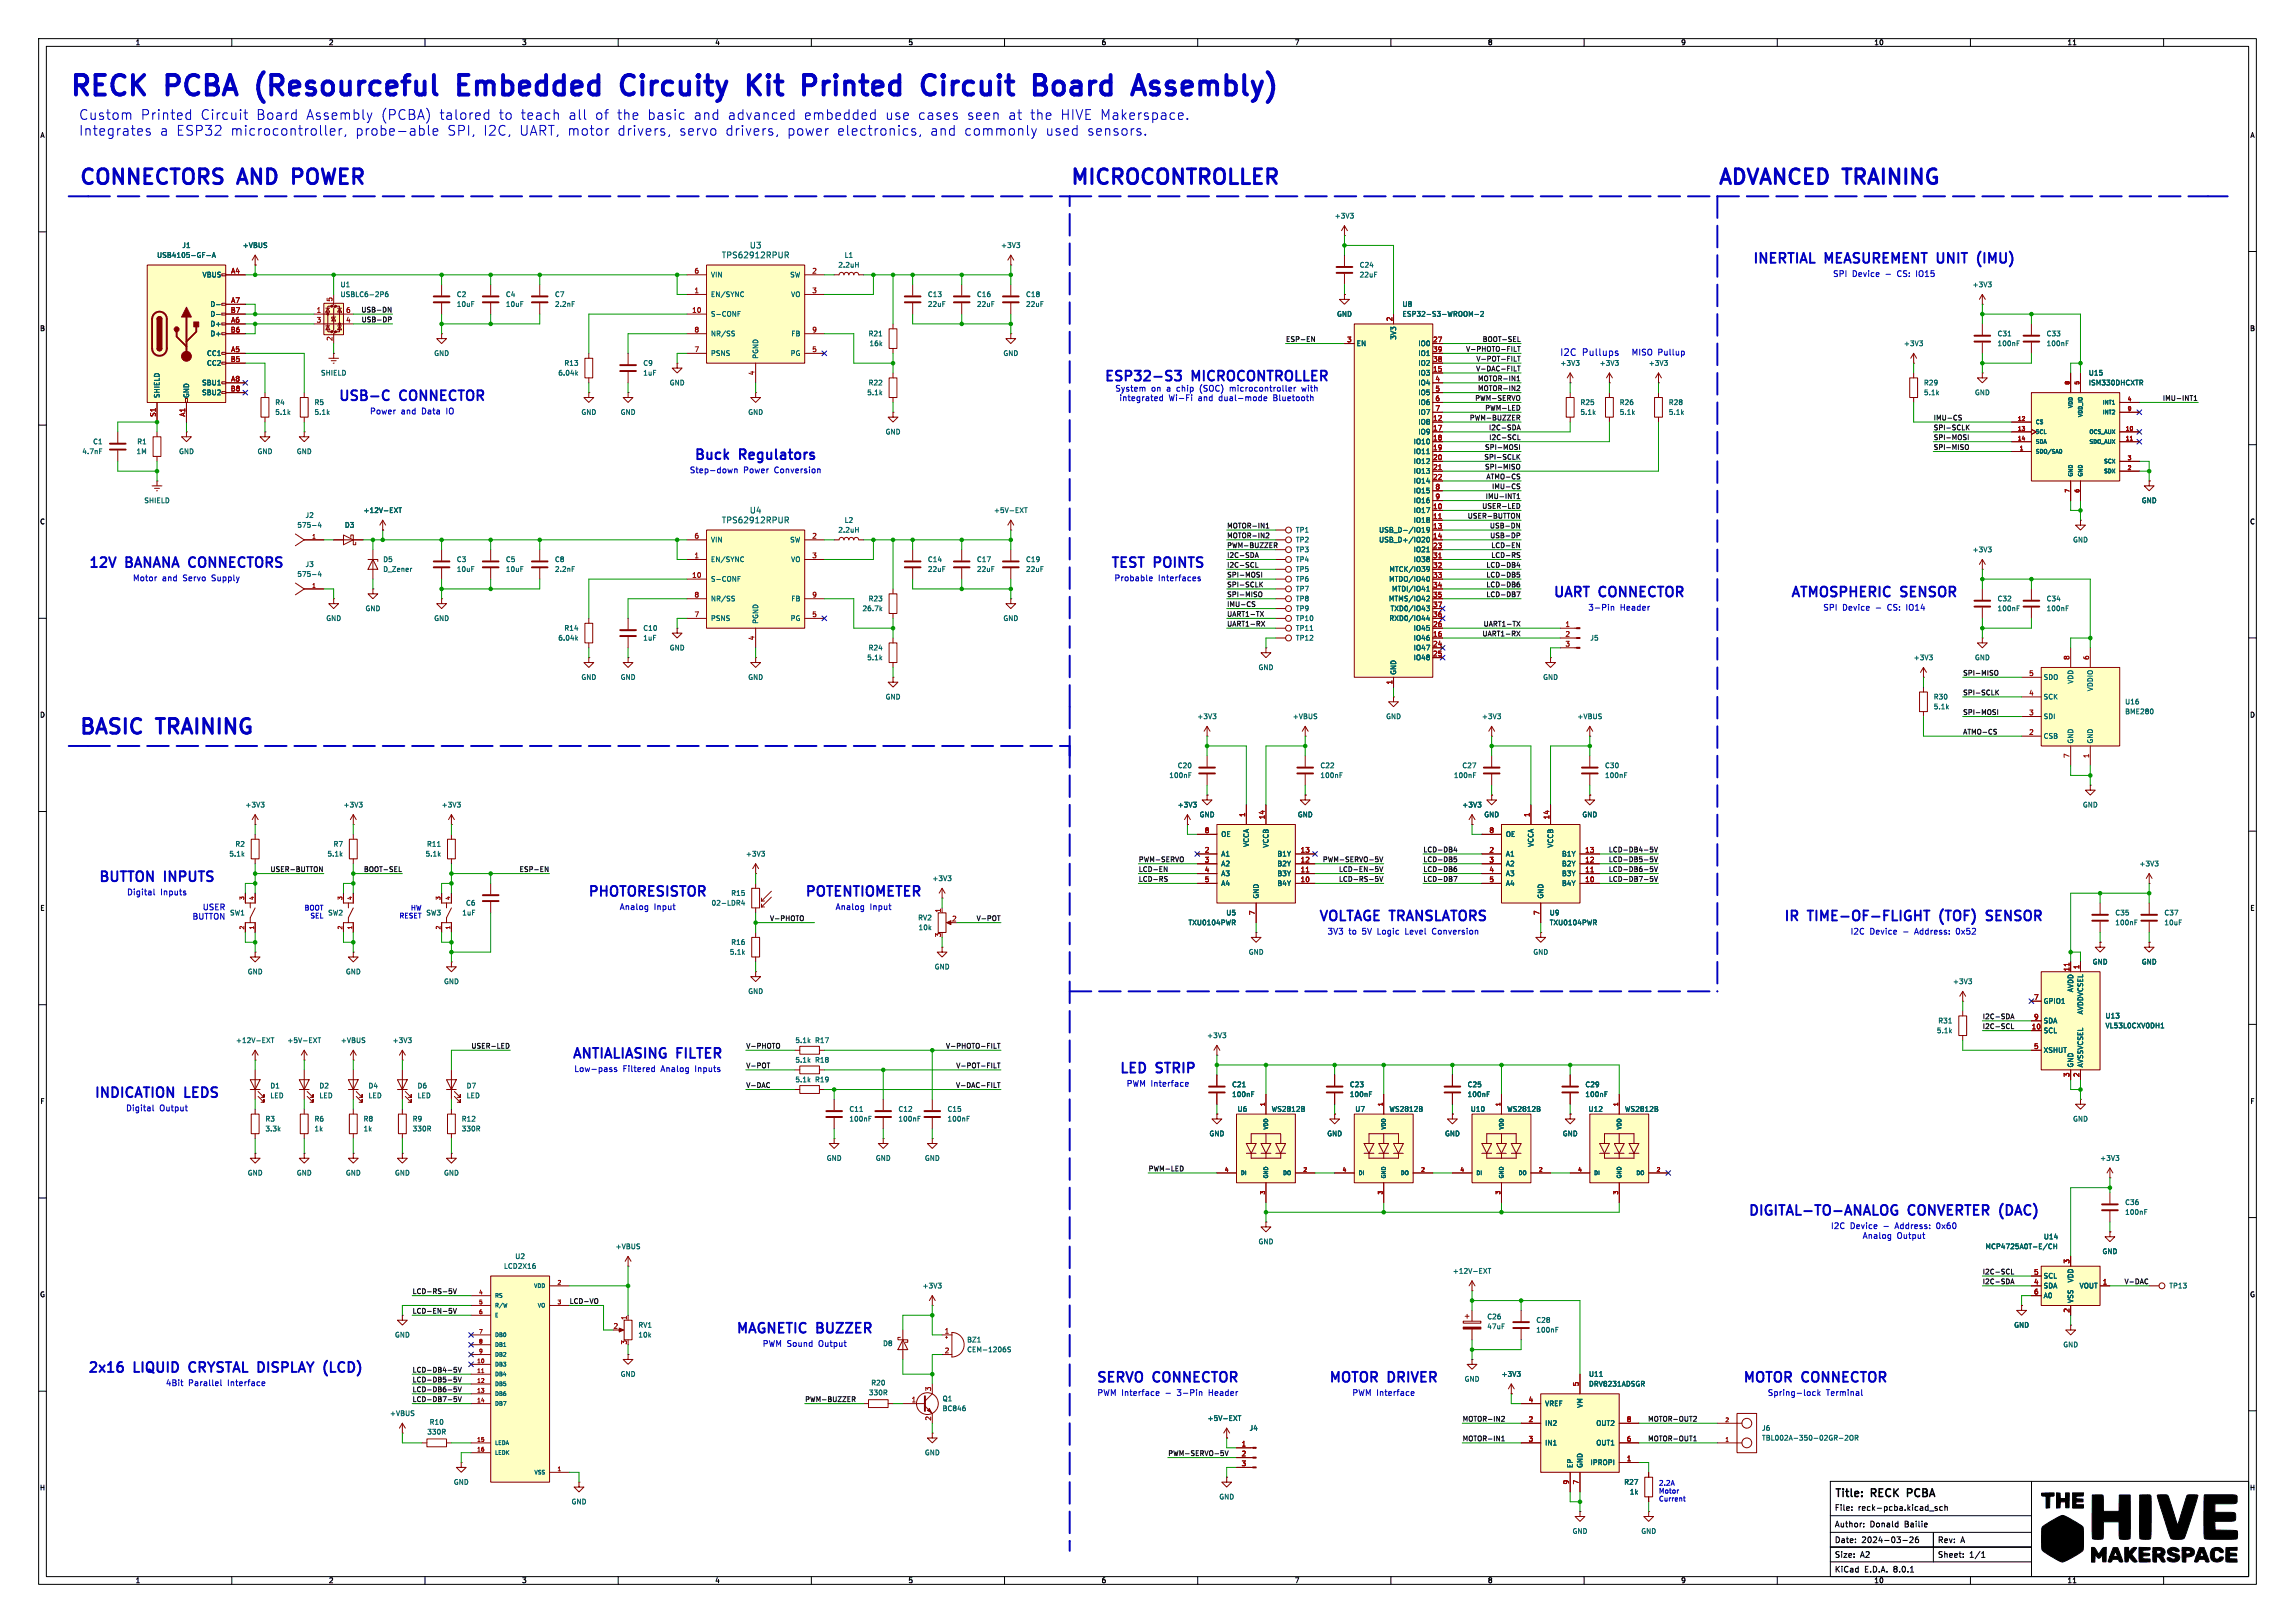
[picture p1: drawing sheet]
<svg xmlns="http://www.w3.org/2000/svg" width="594mm" height="420mm" viewBox="0 0 594 420" stroke-linecap="round" stroke-linejoin="round" font-family="sans-serif">
<defs><g id="words">
<g font-size="7.1" fill="#0000c2">
<text x="17.8" y="25.2">RECK</text>
<text x="43.5" y="25.2">PCBA</text>
<text x="69" y="25.2">(Resourceful</text>
<text x="123.1" y="25.2">Embedded</text>
<text x="167.4" y="25.2">Circuity</text>
<text x="202.1" y="25.2">Kit</text>
<text x="218.4" y="25.2">Printed</text>
<text x="251.4" y="25.2">Circuit</text>
<text x="282.2" y="25.2">Board</text>
<text x="310.1" y="25.2">Assembly)</text>
</g>
<g font-size="5.3" fill="#0000c2">
<text x="20.3" y="48">CONNECTORS</text>
<text x="62.1" y="48">AND</text>
<text x="77.6" y="48">POWER</text>
<text x="276.9" y="48">MICROCONTROLLER</text>
<text x="444.5" y="48">ADVANCED TRAINING</text>
<text x="20.3" y="190.3">BASIC</text>
<text x="41.1" y="190.3">TRAINING</text>
</g>
<g font-size="3.5" fill="#0000c2">
<text x="20.3" y="31.2">Custom</text>
<text x="20.3" y="35.3">Integrates</text>
<text x="36.2" y="31.2">Printed</text>
<text x="41.2" y="35.3">a ESP32</text>
<text x="51.7" y="31.2">Circuit</text>
<text x="59.4" y="35.3">microcontroller,</text>
<text x="66" y="31.2">Board</text>
<text x="78.9" y="31.2">Assembly</text>
<text x="91.6" y="35.3">probe-able</text>
<text x="98.2" y="31.2">(PCBA)</text>
<text x="113.3" y="31.2">talored</text>
<text x="115.4" y="35.3">SPI,</text>
<text x="124.6" y="35.3">I2C,</text>
<text x="128.6" y="31.2">to</text>
<text x="133.9" y="35.3">UART, motor</text>
<text x="134.2" y="31.2">teach</text>
<text x="146.5" y="31.2">all</text>
<text x="153.3" y="31.2">of</text>
<text x="159" y="31.2">the</text>
<text x="159.2" y="35.3">drivers,</text>
<text x="166.8" y="31.2">basic</text>
<text x="175.1" y="35.3">servo</text>
<text x="178.7" y="31.2">and</text>
<text x="187" y="35.3">drivers,</text>
<text x="187.5" y="31.2">advanced</text>
<text x="203" y="35.3">power</text>
<text x="207.2" y="31.2">embedded</text>
<text x="215.8" y="35.3">electronics,</text>
<text x="228.1" y="31.2">use</text>
<text x="236.6" y="31.2">cases</text>
<text x="239.9" y="35.3">and</text>
<text x="248.6" y="35.3">commonly</text>
<text x="249.2" y="31.2">seen</text>
<text x="259.8" y="31.2">at</text>
<text x="265.4" y="31.2">the</text>
<text x="269.6" y="35.3">used</text>
<text x="273.3" y="31.2">HIVE Makerspace.</text>
<text x="280.3" y="35.3">sensors.</text>
<text x="453.4" y="68.3">INERTIAL</text>
<text x="472.4" y="68.3">MEASUREMENT UNIT</text>
<text x="513.9" y="68.3">(IMU)</text>
<text x="285.5" y="98.8">ESP32-S3</text>
<text x="308.6" y="98.8">MICROCONTROLLER</text>
<text x="87.3" y="103.9">USB-C</text>
<text x="103.6" y="103.9">CONNECTOR</text>
<text x="179.4" y="119.1">Buck</text>
<text x="191.4" y="119.1">Regulators</text>
<text x="22.7" y="147.1">12V</text>
<text x="32.6" y="147.1">BANANA CONNECTORS</text>
<text x="287.2" y="147.1">TEST</text>
<text x="298.8" y="147.1">POINTS</text>
<text x="401.7" y="154.7">UART CONNECTOR</text>
<text x="463.2" y="154.7">ATMOSPHERIC</text>
<text x="492.1" y="154.7">SENSOR</text>
<text x="25.3" y="228.4">BUTTON</text>
<text x="42.6" y="228.4">INPUTS</text>
<text x="151.9" y="232.2">PHOTORESISTOR</text>
<text x="208.1" y="232.2">POTENTIOMETER</text>
<text x="341.1" y="238.5">VOLTAGE TRANSLATORS</text>
<text x="461.4" y="238.5">IR</text>
<text x="468.1" y="238.5">TIME-OF-FLIGHT</text>
<text x="503.1" y="238.5">(TOF)</text>
<text x="516.2" y="238.5">SENSOR</text>
<text x="147.8" y="274.1">ANTIALIASING FILTER</text>
<text x="289.5" y="277.9">LED</text>
<text x="299.3" y="277.9">STRIP</text>
<text x="24.1" y="284.2">INDICATION</text>
<text x="47.9" y="284.2">LEDS</text>
<text x="452.2" y="314.7">DIGITAL-TO-ANALOG</text>
<text x="494" y="314.7">CONVERTER (DAC)</text>
<text x="190.2" y="345.2">MAGNETIC BUZZER</text>
<text x="22.5" y="355.4">2x16</text>
<text x="34.7" y="355.4">LIQUID</text>
<text x="50" y="355.4">CRYSTAL DISPLAY</text>
<text x="86.9" y="355.4">(LCD)</text>
<text x="283.5" y="357.9">SERVO</text>
<text x="298.5" y="357.9">CONNECTOR</text>
<text x="343.7" y="357.9">MOTOR</text>
<text x="359.3" y="357.9">DRIVER</text>
<text x="450.8" y="357.9">MOTOR</text>
<text x="466.5" y="357.9">CONNECTOR</text>
</g>
<g font-size="2.8">
<text x="474.8" y="388">Title:</text>
<text x="484.4" y="388">RECK</text>
<text x="494.6" y="388">PCBA</text>
</g>
<g font-size="2.4" fill="#0000c2">
<text x="403.7" y="92.3">I2C</text>
<text x="409.4" y="92.3">Pullups</text>
</g>
<g font-size="2.1" fill="#006464">
<text x="194" y="64.5">U3</text>
<text x="186.7" y="67">TPS62912RPUR</text>
<text x="186.7" y="135.6">TPS62912RPUR</text>
<text x="194" y="133.1">U4</text>
</g>
<g font-size="2.1" fill="#0000c2">
<text x="474.4" y="71.9">SPI</text>
<text x="479.4" y="71.9">Device</text>
<text x="488" y="71.9">-</text>
<text x="491.2" y="71.9">CS: IO15</text>
<text x="422.2" y="92.2">MISO Pullup</text>
<text x="288.6" y="101.4">System</text>
<text x="297.9" y="101.4">on</text>
<text x="302" y="101.4">a</text>
<text x="304.7" y="101.4">chip</text>
<text x="310.8" y="101.4">(SOC)</text>
<text x="318.7" y="101.4">microcontroller</text>
<text x="337.5" y="101.4">with</text>
<text x="95.7" y="107.4">Power</text>
<text x="103.7" y="107.4">and</text>
<text x="109.2" y="107.4">Data</text>
<text x="115.7" y="107.4">IO</text>
<text x="289.6" y="103.9">integrated</text>
<text x="302.5" y="103.9">Wi-Fi</text>
<text x="310.2" y="103.9">and</text>
<text x="315.6" y="103.9">dual-mode</text>
<text x="329.9" y="103.9">Bluetooth</text>
<text x="178.4" y="122.7">Step-down</text>
<text x="192.4" y="122.7">Power</text>
<text x="200.5" y="122.7">Conversion</text>
<text x="34.3" y="150.6">Motor</text>
<text x="41.9" y="150.6">and</text>
<text x="47.4" y="150.6">Servo</text>
<text x="55" y="150.6">Supply</text>
<text x="288.4" y="150.6">Probable</text>
<text x="299.8" y="150.6">Interfaces</text>
<text x="411" y="158.2">3-Pin</text>
<text x="419.3" y="158.2">Header</text>
<text x="471.8" y="158.2">SPI</text>
<text x="476.8" y="158.2">Device</text>
<text x="485.5" y="158.2">-</text>
<text x="488.7" y="158.2">CS: IO14</text>
<text x="32.8" y="231.9">Digital</text>
<text x="41.5" y="231.9">Inputs</text>
<text x="49.8" y="238.2">BUTTON</text>
<text x="52.4" y="235.7">USER</text>
<text x="160.3" y="235.7">Analog</text>
<text x="169.2" y="235.7">Input</text>
<text x="216.2" y="235.7">Analog</text>
<text x="225.1" y="235.7">Input</text>
<text x="343.5" y="242">3V3</text>
<text x="349" y="242">to</text>
<text x="352.6" y="242">5V Logic</text>
<text x="364" y="242">Level</text>
<text x="371.1" y="242">Conversion</text>
<text x="478.9" y="242">I2C</text>
<text x="483.9" y="242">Device</text>
<text x="492.6" y="242">-</text>
<text x="495.8" y="242">Address:</text>
<text x="506.6" y="242">0x52</text>
<text x="148.5" y="277.6">Low-pass</text>
<text x="161.2" y="277.6">Filtered</text>
<text x="171.1" y="277.6">Analog</text>
<text x="180.1" y="277.6">Inputs</text>
<text x="291.5" y="281.4">PWM Interface</text>
<text x="32.5" y="287.8">Digital</text>
<text x="41.3" y="287.8">Output</text>
<text x="473.8" y="318.2">I2C</text>
<text x="478.8" y="318.2">Device</text>
<text x="482" y="320.8">Analog</text>
<text x="487.5" y="318.2">-</text>
<text x="490.7" y="318.2">Address:</text>
<text x="490.9" y="320.8">Output</text>
<text x="501.5" y="318.2">0x60</text>
<text x="197.3" y="348.7">PWM Sound</text>
<text x="211.9" y="348.7">Output</text>
<text x="42.8" y="358.9">4Bit</text>
<text x="48.7" y="358.9">Parallel</text>
<text x="59" y="358.9">Interface</text>
<text x="283.9" y="361.4">PWM Interface</text>
<text x="301.7" y="361.4">-</text>
<text x="304.9" y="361.4">3-Pin</text>
<text x="313.1" y="361.4">Header</text>
<text x="349.9" y="361.4">PWM Interface</text>
<text x="457.5" y="361.4">Spring-lock</text>
<text x="472.6" y="361.4">Terminal</text>
</g>
<g font-size="2.1">
<text x="474.8" y="391.2">File:</text>
<text x="474.8" y="395.4">Author:</text>
<text x="480.9" y="391.2">reck-pcba.kicad_sch</text>
<text x="483.9" y="395.4">Donald</text>
<text x="493" y="395.4">Bailie</text>
<text x="474.8" y="399.5">Date:</text>
<text x="481.8" y="399.5">2024-03-26</text>
<text x="501.5" y="399.5">Rev:</text>
<text x="507.4" y="399.5">A</text>
<text x="474.8" y="407.1">KiCad</text>
<text x="474.8" y="403.3">Size:</text>
<text x="481.4" y="403.3">A2</text>
<text x="482.5" y="407.1">E.D.A.</text>
<text x="490.1" y="407.1">8.0.1</text>
<text x="501.5" y="403.3">Sheet:</text>
<text x="509.7" y="403.3">1/1</text>
</g>
<g font-size="1.8">
<text x="35" y="11.9">1</text>
<text x="85" y="11.9">2</text>
<text x="135" y="11.9">3</text>
<text x="185" y="11.9">4</text>
<text x="235" y="11.9">5</text>
<text x="285" y="11.9">6</text>
<text x="335" y="11.9">7</text>
<text x="385" y="11.9">8</text>
<text x="435" y="11.9">9</text>
<text x="485" y="11.9">10</text>
<text x="535" y="11.9">11</text>
<text x="10.3" y="35.9">A</text>
<text x="582.3" y="35.9">A</text>
<text x="10.3" y="85.9">B</text>
<text x="582.3" y="85.9">B</text>
<text x="10.3" y="135.9">C</text>
<text x="582.3" y="135.9">C</text>
<text x="10.3" y="185.9">D</text>
<text x="582.3" y="185.9">D</text>
<text x="10.3" y="235.9">E</text>
<text x="582.3" y="235.9">E</text>
<text x="10.3" y="285.9">F</text>
<text x="582.3" y="285.9">F</text>
<text x="10.3" y="335.9">G</text>
<text x="582.3" y="335.9">G</text>
<text x="10.2" y="385.9">H</text>
<text x="582.2" y="385.9">H</text>
<text x="35" y="409.9">1</text>
<text x="85" y="409.9">2</text>
<text x="135" y="409.9">3</text>
<text x="185" y="409.9">4</text>
<text x="235" y="409.9">5</text>
<text x="285" y="409.9">6</text>
<text x="335" y="409.9">7</text>
<text x="385" y="409.9">8</text>
<text x="435" y="409.9">9</text>
<text x="485" y="409.9">10</text>
<text x="535" y="409.9">11</text>
</g>
<g font-size="1.8" fill="#006464">
<text x="345.3" y="56.7">+3V3</text>
<text x="47.1" y="64.4">J1</text>
<text x="62.7" y="64.4">+VBUS</text>
<text x="259" y="64.4">+3V3</text>
<text x="40.5" y="66.9">USB4105-GF-A</text>
<text x="52.3" y="72">VBUS</text>
<text x="183.9" y="72">VIN</text>
<text x="204.4" y="72">SW</text>
<text x="216.9" y="69.4">2.2uH</text>
<text x="218.5" y="66.9">L1</text>
<text x="351.8" y="69.4">C24</text>
<text x="351.8" y="72">22uF</text>
<text x="88" y="74.5">U1</text>
<text x="88" y="77.1">USBLC6-2P6</text>
<text x="118.1" y="77.1">C2</text>
<text x="130.8" y="77.1">C4</text>
<text x="143.5" y="77.1">C7</text>
<text x="183.9" y="77.1">EN/SYNC</text>
<text x="204.6" y="77.1">VO</text>
<text x="240" y="77.1">C13</text>
<text x="252.7" y="77.1">C16</text>
<text x="265.4" y="77.1">C18</text>
<text x="510.4" y="74.5">+3V3</text>
<text x="54.4" y="79.6">D-</text>
<text x="54.4" y="82.1">D-</text>
<text x="118.1" y="79.6">10uF</text>
<text x="130.8" y="79.6">10uF</text>
<text x="143.5" y="79.6">2.2nF</text>
<text x="183.9" y="82.1">S-CONF</text>
<text x="240" y="79.6">22uF</text>
<text x="252.7" y="79.6">22uF</text>
<text x="265.4" y="79.6">22uF</text>
<text x="345.9" y="82.1">GND</text>
<text x="362.9" y="79.6">U8</text>
<text x="362.9" y="82.1">ESP32-S3-WROOM-2</text>
<text x="54.4" y="84.7">D+</text>
<text x="54.4" y="87.2">D+</text>
<text x="183.9" y="87.2">NR/SS</text>
<text x="204.7" y="87.2">FB</text>
<text x="224.7" y="87.2">R21</text>
<text x="224.9" y="89.8">16k</text>
<text x="351" y="89.8">EN</text>
<text x="361.5" y="88" transform="rotate(-90 361.5 88)">3V3</text>
<text x="367" y="89.8">IO0</text>
<text x="492.7" y="89.8">+3V3</text>
<text x="516.9" y="87.2">C31</text>
<text x="516.9" y="89.8">100nF</text>
<text x="529.6" y="87.2">C33</text>
<text x="529.6" y="89.8">100nF</text>
<text x="53.5" y="92.3">CC1</text>
<text x="53.5" y="94.8">CC2</text>
<text x="112.3" y="92.3">GND</text>
<text x="146" y="94.8">R13</text>
<text x="166.4" y="94.8">C9</text>
<text x="183.9" y="92.3">PSNS</text>
<text x="196.4" y="93" transform="rotate(-90 196.4 93)">PGND</text>
<text x="204.5" y="92.3">PG</text>
<text x="259.6" y="92.3">GND</text>
<text x="367" y="94.8">IO2</text>
<text x="367" y="92.3">IO1</text>
<text x="403.8" y="94.8">+3V3</text>
<text x="413.9" y="94.8">+3V3</text>
<text x="426.6" y="94.8">+3V3</text>
<text x="52.2" y="99.9">SBU1</text>
<text x="83" y="97.4">SHIELD</text>
<text x="144.4" y="97.4">6.04k</text>
<text x="166.4" y="97.4">1uF</text>
<text x="173.2" y="99.9">GND</text>
<text x="224.7" y="99.9">R22</text>
<text x="367" y="97.4">IO3</text>
<text x="367" y="99.9">IO4</text>
<text x="497.9" y="99.9">R29</text>
<text x="540.5" y="97.4">U15</text>
<text x="540.5" y="99.9">ISM330DHCXTR</text>
<text x="41.5" y="103.1" transform="rotate(-90 41.5 103.1)">SHIELD</text>
<text x="49.1" y="103.1" transform="rotate(-90 49.1 103.1)">GND</text>
<text x="52.2" y="102.5">SBU2</text>
<text x="71.1" y="105">R4</text>
<text x="71.1" y="107.5">5.1k</text>
<text x="81.3" y="105">R5</text>
<text x="81.3" y="107.5">5.1k</text>
<text x="150.4" y="107.5">GND</text>
<text x="160.5" y="107.5">GND</text>
<text x="193.5" y="107.5">GND</text>
<text x="224.3" y="102.5">5.1k</text>
<text x="367" y="102.5">IO5</text>
<text x="367" y="105">IO6</text>
<text x="367" y="107.5">IO7</text>
<text x="409" y="105">R25</text>
<text x="409" y="107.5">5.1k</text>
<text x="419.1" y="105">R26</text>
<text x="419.1" y="107.5">5.1k</text>
<text x="431.8" y="105">R28</text>
<text x="431.8" y="107.5">5.1k</text>
<text x="497.9" y="102.5">5.1k</text>
<text x="511" y="102.5">GND</text>
<text x="229.1" y="112.6">GND</text>
<text x="367" y="110.1">IO8</text>
<text x="367" y="112.6">IO9</text>
<text x="21.2" y="117.7">4.7nF</text>
<text x="24" y="115.2">C1</text>
<text x="35.2" y="117.7">1M</text>
<text x="35.4" y="115.2">R1</text>
<text x="46.2" y="117.7">GND</text>
<text x="66.5" y="117.7">GND</text>
<text x="76.7" y="117.7">GND</text>
<text x="365.8" y="115.2">IO10</text>
<text x="365.8" y="117.7">IO11</text>
<text x="365.8" y="120.2">IO12</text>
<text x="365.8" y="122.8">IO13</text>
<text x="365.8" y="125.3">IO14</text>
<text x="37.2" y="130.4">SHIELD</text>
<text x="365.8" y="127.9">IO15</text>
<text x="365.8" y="130.4">IO16</text>
<text x="554.2" y="130.4">GND</text>
<text x="76.8" y="136.8">575-4</text>
<text x="78.9" y="134.2">J2</text>
<text x="89.1" y="136.8">D3</text>
<text x="94" y="132.9">+12V-EXT</text>
<text x="218.5" y="135.5">L2</text>
<text x="257.1" y="132.9">+5V-EXT</text>
<text x="365.8" y="132.9">IO17</text>
<text x="365.8" y="135.5">IO18</text>
<text x="183.9" y="140.6">VIN</text>
<text x="204.4" y="140.6">SW</text>
<text x="216.9" y="138">2.2uH</text>
<text x="335.3" y="143.1">TP3</text>
<text x="335.3" y="140.6">TP2</text>
<text x="335.3" y="138">TP1</text>
<text x="356.8" y="138">USB_D-/IO19</text>
<text x="356.8" y="140.6">USB_D+/IO20</text>
<text x="365.8" y="143.1">IO21</text>
<text x="510.4" y="143.1">+3V3</text>
<text x="536.4" y="140.6">GND</text>
<text x="76.8" y="149.5">575-4</text>
<text x="78.9" y="146.9">J3</text>
<text x="99.1" y="145.6">D5</text>
<text x="99.1" y="148.2">D_Zener</text>
<text x="118.1" y="145.6">C3</text>
<text x="118.1" y="148.2">10uF</text>
<text x="130.8" y="145.6">C5</text>
<text x="130.8" y="148.2">10uF</text>
<text x="143.5" y="145.6">C8</text>
<text x="143.5" y="148.2">2.2nF</text>
<text x="183.9" y="145.6">EN/SYNC</text>
<text x="204.6" y="145.6">VO</text>
<text x="240" y="145.6">C14</text>
<text x="240" y="148.2">22uF</text>
<text x="252.7" y="145.6">C17</text>
<text x="252.7" y="148.2">22uF</text>
<text x="265.4" y="145.6">C19</text>
<text x="265.4" y="148.2">22uF</text>
<text x="335.3" y="148.2">TP5</text>
<text x="335.3" y="145.6">TP4</text>
<text x="359.5" y="148.2">MTCK/IO39</text>
<text x="365.8" y="145.6">IO38</text>
<text x="183.9" y="150.7">S-CONF</text>
<text x="183.9" y="155.8">NR/SS</text>
<text x="204.7" y="155.8">FB</text>
<text x="224.7" y="155.8">R23</text>
<text x="335.3" y="155.8">TP8</text>
<text x="335.3" y="153.3">TP7</text>
<text x="335.3" y="150.7">TP6</text>
<text x="359.4" y="155.8">MTMS/IO42</text>
<text x="359.4" y="150.7">MTDO/IO40</text>
<text x="360.1" y="153.3">MTDI/IO41</text>
<text x="516.9" y="155.8">C32</text>
<text x="529.6" y="155.8">C34</text>
<text x="84.3" y="160.9">GND</text>
<text x="94.5" y="158.3">GND</text>
<text x="112.3" y="160.9">GND</text>
<text x="183.9" y="160.9">PSNS</text>
<text x="196.4" y="161.5" transform="rotate(-90 196.4 161.5)">PGND</text>
<text x="204.5" y="160.9">PG</text>
<text x="223.1" y="158.3">26.7k</text>
<text x="259.6" y="160.9">GND</text>
<text x="335.3" y="158.3">TP9</text>
<text x="335.3" y="160.9">TP10</text>
<text x="359.5" y="160.9">RXD0/IO44</text>
<text x="359.8" y="158.3">TXD0/IO43</text>
<text x="516.9" y="158.3">100nF</text>
<text x="529.6" y="158.3">100nF</text>
<text x="144.4" y="166">6.04k</text>
<text x="146" y="163.4">R14</text>
<text x="166.4" y="166">1uF</text>
<text x="166.4" y="163.4">C10</text>
<text x="335.3" y="163.4">TP11</text>
<text x="335.3" y="166">TP12</text>
<text x="365.8" y="166">IO46</text>
<text x="365.8" y="163.4">IO45</text>
<text x="411.5" y="166">J5</text>
<text x="173.2" y="168.5">GND</text>
<text x="224.3" y="171">5.1k</text>
<text x="224.7" y="168.5">R24</text>
<text x="325.6" y="173.6">GND</text>
<text x="365.8" y="168.5">IO47</text>
<text x="365.8" y="171">IO48</text>
<text x="495.2" y="171">+3V3</text>
<text x="511" y="171">GND</text>
<text x="150.4" y="176.1">GND</text>
<text x="160.5" y="176.1">GND</text>
<text x="193.5" y="176.1">GND</text>
<text x="361.5" y="174.8" transform="rotate(-90 361.5 174.8)">GND</text>
<text x="399.3" y="176.1">GND</text>
<text x="528.8" y="176.1">SDO</text>
<text x="536.8" y="177.1" transform="rotate(-90 536.8 177.1)">VDD</text>
<text x="541.9" y="179" transform="rotate(-90 541.9 179)">VDDIO</text>
<text x="229.1" y="181.2">GND</text>
<text x="500.4" y="181.2">R30</text>
<text x="500.4" y="183.7">5.1k</text>
<text x="528.8" y="181.2">SCK</text>
<text x="549.9" y="182.5">U16</text>
<text x="549.9" y="185">BME280</text>
<text x="309.8" y="186.3">+3V3</text>
<text x="334.5" y="186.3">+VBUS</text>
<text x="358.6" y="186.3">GND</text>
<text x="383.4" y="186.3">+3V3</text>
<text x="408.1" y="186.3">+VBUS</text>
<text x="528.8" y="191.4">CSB</text>
<text x="528.8" y="186.3">SDI</text>
<text x="536.8" y="192.5" transform="rotate(-90 536.8 192.5)">GND</text>
<text x="541.9" y="192.5" transform="rotate(-90 541.9 192.5)">GND</text>
<text x="302.5" y="201.5">100nF</text>
<text x="304.7" y="199">C20</text>
<text x="341.6" y="199">C22</text>
<text x="341.6" y="201.5">100nF</text>
<text x="376.2" y="201.5">100nF</text>
<text x="378.4" y="199">C27</text>
<text x="415.3" y="199">C30</text>
<text x="415.3" y="201.5">100nF</text>
<text x="63.4" y="209.1">+3V3</text>
<text x="88.8" y="209.1">+3V3</text>
<text x="114.2" y="209.1">+3V3</text>
<text x="304.7" y="209.1">+3V3</text>
<text x="378.4" y="209.1">+3V3</text>
<text x="539" y="209.1">GND</text>
<text x="310.4" y="211.7">GND</text>
<text x="335.8" y="211.7">GND</text>
<text x="384" y="211.7">GND</text>
<text x="409.4" y="211.7">GND</text>
<text x="59.2" y="221.8">5.1k</text>
<text x="60.8" y="219.3">R2</text>
<text x="84.6" y="221.8">5.1k</text>
<text x="86.2" y="219.3">R7</text>
<text x="110" y="221.8">5.1k</text>
<text x="110.4" y="219.3">R11</text>
<text x="192.9" y="221.8">+3V3</text>
<text x="316" y="221.8">A1</text>
<text x="316" y="216.8">OE</text>
<text x="323.4" y="219.3" transform="rotate(-90 323.4 219.3)">VCCA</text>
<text x="328.5" y="219.5" transform="rotate(-90 328.5 219.5)">VCCB</text>
<text x="330.5" y="221.8">B1Y</text>
<text x="389.6" y="221.8">A1</text>
<text x="389.6" y="216.8">OE</text>
<text x="397.1" y="219.3" transform="rotate(-90 397.1 219.3)">VCCA</text>
<text x="402.2" y="219.5" transform="rotate(-90 402.2 219.5)">VCCB</text>
<text x="404.2" y="221.8">B1Y</text>
<text x="316" y="224.4">A2</text>
<text x="316" y="226.9">A3</text>
<text x="330.5" y="226.9">B3Y</text>
<text x="330.5" y="224.4">B2Y</text>
<text x="389.6" y="224.4">A2</text>
<text x="389.6" y="226.9">A3</text>
<text x="404.2" y="226.9">B3Y</text>
<text x="404.2" y="224.4">B2Y</text>
<text x="553.6" y="224.4">+3V3</text>
<text x="189.1" y="232">R15</text>
<text x="241.2" y="228.2">+3V3</text>
<text x="316" y="229.5">A4</text>
<text x="326" y="232.7" transform="rotate(-90 326 232.7)">GND</text>
<text x="330.5" y="229.5">B4Y</text>
<text x="389.6" y="229.5">A4</text>
<text x="399.6" y="232.7" transform="rotate(-90 399.6 232.7)">GND</text>
<text x="404.2" y="229.5">B4Y</text>
<text x="59.4" y="237.1">SW1</text>
<text x="84.8" y="237.1">SW2</text>
<text x="110.2" y="237.1">SW3</text>
<text x="119.5" y="237.1">1uF</text>
<text x="120.5" y="234.5">C6</text>
<text x="184.1" y="234.5">02-LDR4</text>
<text x="237.5" y="238.4">RV2</text>
<text x="307.5" y="239.6">TXU0104PWR</text>
<text x="317.3" y="237.1">U5</text>
<text x="401" y="237.1">U9</text>
<text x="401" y="239.6">TXU0104PWR</text>
<text x="547.4" y="237.1">C35</text>
<text x="547.4" y="239.6">100nF</text>
<text x="560.1" y="237.1">C37</text>
<text x="560.1" y="239.6">10uF</text>
<text x="189.1" y="244.7">R16</text>
<text x="237.6" y="240.9">10k</text>
<text x="188.8" y="247.2">5.1k</text>
<text x="241.8" y="251.1">GND</text>
<text x="323.1" y="247.2">GND</text>
<text x="396.7" y="247.2">GND</text>
<text x="541.5" y="249.8">GND</text>
<text x="554.2" y="249.8">GND</text>
<text x="64" y="252.3">GND</text>
<text x="89.4" y="252.3">GND</text>
<text x="114.8" y="254.9">GND</text>
<text x="193.5" y="257.4">GND</text>
<text x="505.4" y="254.9">+3V3</text>
<text x="536.8" y="256.9" transform="rotate(-90 536.8 256.9)">AVDD</text>
<text x="528.8" y="259.9">GPIO1</text>
<text x="539.3" y="262.6" transform="rotate(-90 539.3 262.6)">AVDDVCSEL</text>
<text x="544.8" y="263.8">U13</text>
<text x="312.3" y="268.8">+3V3</text>
<text x="501.2" y="267.6">5.1k</text>
<text x="501.6" y="265">R31</text>
<text x="528.8" y="267.6">SCL</text>
<text x="528.8" y="265">SDA</text>
<text x="544.8" y="266.3">VL53L0CXV0DH1</text>
<text x="60.9" y="270.1">+12V-EXT</text>
<text x="74.3" y="270.1">+5V-EXT</text>
<text x="88.1" y="270.1">+VBUS</text>
<text x="101.5" y="270.1">+3V3</text>
<text x="205.7" y="270.1">5.1k</text>
<text x="205.7" y="275.2">5.1k</text>
<text x="210.8" y="270.1">R17</text>
<text x="210.8" y="275.2">R18</text>
<text x="528.8" y="272.6">XSHUT</text>
<text x="69.9" y="281.9">D1</text>
<text x="82.6" y="281.9">D2</text>
<text x="95.3" y="281.9">D4</text>
<text x="108" y="281.9">D6</text>
<text x="120.7" y="281.9">D7</text>
<text x="205.7" y="280.3">5.1k</text>
<text x="210.8" y="280.3">R19</text>
<text x="318.8" y="281.5">C21</text>
<text x="349.3" y="281.5">C23</text>
<text x="379.7" y="281.5">C25</text>
<text x="410.2" y="281.5">C29</text>
<text x="536.8" y="276.4" transform="rotate(-90 536.8 276.4)">GND</text>
<text x="539.3" y="276.4" transform="rotate(-90 539.3 276.4)">AVSSVCSEL</text>
<text x="69.9" y="284.4">LED</text>
<text x="82.6" y="284.4">LED</text>
<text x="95.3" y="284.4">LED</text>
<text x="108" y="284.4">LED</text>
<text x="120.7" y="284.4">LED</text>
<text x="219.7" y="287.9">C11</text>
<text x="232.4" y="287.9">C12</text>
<text x="245.1" y="287.9">C15</text>
<text x="318.8" y="284.1">100nF</text>
<text x="320.2" y="287.9">U6</text>
<text x="329" y="287.9">WS2812B</text>
<text x="349.3" y="284.1">100nF</text>
<text x="350.7" y="287.9">U7</text>
<text x="359.5" y="287.9">WS2812B</text>
<text x="379.7" y="284.1">100nF</text>
<text x="380.5" y="287.9">U10</text>
<text x="390" y="287.9">WS2812B</text>
<text x="410.2" y="284.1">100nF</text>
<text x="411" y="287.9">U12</text>
<text x="420.5" y="287.9">WS2812B</text>
<text x="68.6" y="290.4">R3</text>
<text x="68.6" y="293">3.3k</text>
<text x="81.3" y="290.4">R6</text>
<text x="81.3" y="293">1k</text>
<text x="94" y="290.4">R8</text>
<text x="94" y="293">1k</text>
<text x="106.7" y="290.4">R9</text>
<text x="106.7" y="293">330R</text>
<text x="119.4" y="293">330R</text>
<text x="119.4" y="290.4">R12</text>
<text x="219.7" y="290.4">100nF</text>
<text x="232.4" y="290.4">100nF</text>
<text x="245.1" y="290.4">100nF</text>
<text x="536.4" y="290.4">GND</text>
<text x="312.9" y="294.2">GND</text>
<text x="343.4" y="294.2">GND</text>
<text x="373.9" y="294.2">GND</text>
<text x="404.4" y="294.2">GND</text>
<text x="64" y="304.4">GND</text>
<text x="76.7" y="304.4">GND</text>
<text x="89.4" y="304.4">GND</text>
<text x="102.1" y="304.4">GND</text>
<text x="114.8" y="304.4">GND</text>
<text x="213.9" y="300.6">GND</text>
<text x="226.6" y="300.6">GND</text>
<text x="239.3" y="300.6">GND</text>
<text x="543.5" y="300.6">+3V3</text>
<text x="549.9" y="312">C36</text>
<text x="549.9" y="314.6">100nF</text>
<text x="159.2" y="323.4">+VBUS</text>
<text x="325.6" y="322.2">GND</text>
<text x="513.8" y="323.4">MCP4725A0T-E/CH</text>
<text x="528.9" y="320.9">U14</text>
<text x="130.3" y="328.5">LCD2X16</text>
<text x="133.2" y="326">U2</text>
<text x="375.9" y="329.8">+12V-EXT</text>
<text x="544.1" y="324.7">GND</text>
<text x="238.7" y="333.6">+3V3</text>
<text x="528.8" y="333.6">SDA</text>
<text x="528.8" y="331.1">SCL</text>
<text x="536.8" y="332" transform="rotate(-90 536.8 332)">VDD</text>
<text x="538.1" y="333.6">VOUT</text>
<text x="561.4" y="333.6">TP13</text>
<text x="384.8" y="341.6">C26</text>
<text x="528.8" y="336.1">A0</text>
<text x="536.8" y="337.3" transform="rotate(-90 536.8 337.3)">VSS</text>
<text x="102.1" y="346.3">GND</text>
<text x="165.1" y="343.8">RV1</text>
<text x="165.1" y="346.3">10k</text>
<text x="250.2" y="347.6">BZ1</text>
<text x="384.8" y="344.1">47uF</text>
<text x="397.5" y="342.5">C28</text>
<text x="397.5" y="345">100nF</text>
<text x="521.2" y="343.8">GND</text>
<text x="228.4" y="348.5">D8</text>
<text x="250.2" y="350.1">CEM-1206S</text>
<text x="533.9" y="348.8">GND</text>
<text x="160.5" y="356.5">GND</text>
<text x="225.4" y="358.7">R20</text>
<text x="379" y="357.7">GND</text>
<text x="388.5" y="356.5">+3V3</text>
<text x="411.1" y="356.5">U11</text>
<text x="411.1" y="359">DRV8231ADSGR</text>
<text x="224.8" y="361.3">330R</text>
<text x="243.8" y="365.4">BC846</text>
<text x="243.8" y="362.8">Q1</text>
<text x="399.8" y="364.1">VREF</text>
<text x="409.8" y="364.4" transform="rotate(-90 409.8 364.4)">VM</text>
<text x="100.8" y="366.6">+VBUS</text>
<text x="110.5" y="371.4">330R</text>
<text x="111.1" y="368.9">R10</text>
<text x="312.4" y="367.9">+5V-EXT</text>
<text x="323.3" y="370.4">J4</text>
<text x="399.8" y="369.2">IN2</text>
<text x="413" y="369.2">OUT2</text>
<text x="455.9" y="370.4">J6</text>
<text x="239.3" y="376.8">GND</text>
<text x="399.8" y="374.2">IN1</text>
<text x="413" y="374.2">OUT1</text>
<text x="455.9" y="373">TBL002A-350-02GR-2OR</text>
<text x="407.3" y="380" transform="rotate(-90 407.3 380)">EP</text>
<text x="409.8" y="380" transform="rotate(-90 409.8 380)">GND</text>
<text x="411.5" y="379.3">IPROPI</text>
<text x="117.3" y="384.4">GND</text>
<text x="147.8" y="389.5">GND</text>
<text x="315.5" y="388.2">GND</text>
<text x="420.3" y="384.4">R27</text>
<text x="421.7" y="386.9">1k</text>
<text x="406.9" y="397.1">GND</text>
<text x="424.7" y="397.1">GND</text>
</g>
<g font-size="1.8" fill="#a90000">
<text x="59.7" y="70.9">A4</text>
<text x="179.6" y="70.9">6</text>
<text x="210.1" y="70.9">2</text>
<text x="179.6" y="75.9">1</text>
<text x="210.1" y="75.9">3</text>
<text x="59.6" y="81">B7</text>
<text x="59.7" y="83.6">A6</text>
<text x="59.7" y="78.5">A7</text>
<text x="81.8" y="81">1</text>
<text x="81.8" y="83.6">3</text>
<text x="86.1" y="78.2" transform="rotate(-90 86.1 78.2)">5</text>
<text x="89.5" y="83.6">4</text>
<text x="89.5" y="81">6</text>
<text x="179" y="81">10</text>
<text x="360.4" y="83.3" transform="rotate(-90 360.4 83.3)">2</text>
<text x="59.6" y="86.1">B6</text>
<text x="86.1" y="88.3" transform="rotate(-90 86.1 88.3)">2</text>
<text x="179.6" y="86.1">8</text>
<text x="210.1" y="86.1">9</text>
<text x="348.5" y="88.6">3</text>
<text x="370.8" y="88.6">27</text>
<text x="59.6" y="93.7">B5</text>
<text x="59.7" y="91.2">A5</text>
<text x="179.6" y="91.2">7</text>
<text x="210.1" y="91.2">5</text>
<text x="370.8" y="93.7">38</text>
<text x="370.8" y="91.2">39</text>
<text x="59.6" y="101.3">B8</text>
<text x="59.7" y="98.8">A8</text>
<text x="195.3" y="97.2" transform="rotate(-90 195.3 97.2)">4</text>
<text x="370.8" y="96.3">15</text>
<text x="371.4" y="98.8">4</text>
<text x="371.4" y="101.3">5</text>
<text x="40.4" y="108" transform="rotate(-90 40.4 108)">S1</text>
<text x="48" y="107.9" transform="rotate(-90 48 107.9)">A1</text>
<text x="371.4" y="103.9">6</text>
<text x="371.4" y="106.4">7</text>
<text x="370.8" y="109">12</text>
<text x="370.8" y="111.5">17</text>
<text x="370.8" y="114">18</text>
<text x="370.8" y="116.6">19</text>
<text x="370.8" y="119.1">20</text>
<text x="370.8" y="121.7">21</text>
<text x="370.8" y="124.2">22</text>
<text x="370.8" y="131.8">10</text>
<text x="371.4" y="126.7">8</text>
<text x="371.4" y="129.3">9</text>
<text x="370.8" y="134.4">11</text>
<text x="370.8" y="136.9">13</text>
<text x="179.6" y="139.4">6</text>
<text x="210.1" y="139.4">2</text>
<text x="370.8" y="139.4">14</text>
<text x="370.8" y="142">23</text>
<text x="179" y="149.6">10</text>
<text x="179.6" y="144.5">1</text>
<text x="210.1" y="144.5">3</text>
<text x="370.8" y="144.5">31</text>
<text x="370.8" y="147.1">32</text>
<text x="370.8" y="149.6">33</text>
<text x="179.6" y="154.7">8</text>
<text x="210.1" y="154.7">9</text>
<text x="370.8" y="152.1">34</text>
<text x="370.8" y="154.7">35</text>
<text x="179.6" y="159.8">7</text>
<text x="210.1" y="159.8">5</text>
<text x="370.8" y="159.8">36</text>
<text x="370.8" y="157.2">37</text>
<text x="195.3" y="165.8" transform="rotate(-90 195.3 165.8)">4</text>
<text x="370.8" y="164.8">16</text>
<text x="370.8" y="167.4">24</text>
<text x="370.8" y="162.3">26</text>
<text x="405.1" y="162.3">1</text>
<text x="405.1" y="164.8">2</text>
<text x="405.1" y="167.4">3</text>
<text x="370.8" y="169.9">25</text>
<text x="535.7" y="170.9" transform="rotate(-90 535.7 170.9)">8</text>
<text x="540.8" y="170.9" transform="rotate(-90 540.8 170.9)">6</text>
<text x="360.4" y="177.2" transform="rotate(-90 360.4 177.2)">1</text>
<text x="525.1" y="175">5</text>
<text x="525.1" y="185.2">3</text>
<text x="525.1" y="180.1">4</text>
<text x="525.1" y="190.2">2</text>
<text x="535.7" y="196.3" transform="rotate(-90 535.7 196.3)">7</text>
<text x="540.8" y="196.3" transform="rotate(-90 540.8 196.3)">1</text>
<text x="311.7" y="215.6">8</text>
<text x="322.3" y="211.5" transform="rotate(-90 322.3 211.5)">1</text>
<text x="327.4" y="212.1" transform="rotate(-90 327.4 212.1)">14</text>
<text x="385.4" y="215.6">8</text>
<text x="396" y="211.5" transform="rotate(-90 396 211.5)">1</text>
<text x="401.1" y="212.1" transform="rotate(-90 401.1 212.1)">14</text>
<text x="311.7" y="220.7">2</text>
<text x="336.5" y="220.7">13</text>
<text x="385.4" y="220.7">2</text>
<text x="410.2" y="220.7">13</text>
<text x="311.7" y="223.3">3</text>
<text x="311.7" y="225.8">4</text>
<text x="336.5" y="225.8">11</text>
<text x="336.5" y="223.3">12</text>
<text x="385.4" y="223.3">3</text>
<text x="385.4" y="225.8">4</text>
<text x="410.2" y="225.8">11</text>
<text x="410.2" y="223.3">12</text>
<text x="311.7" y="228.3">5</text>
<text x="336.5" y="228.3">10</text>
<text x="385.4" y="228.3">5</text>
<text x="410.2" y="228.3">10</text>
<text x="243.6" y="236.3" transform="rotate(-90 243.6 236.3)">1</text>
<text x="246.3" y="238.5">2</text>
<text x="324.9" y="236.9" transform="rotate(-90 324.9 236.9)">7</text>
<text x="398.5" y="236.9" transform="rotate(-90 398.5 236.9)">7</text>
<text x="243.6" y="242.6" transform="rotate(-90 243.6 242.6)">3</text>
<text x="535.7" y="251.5" transform="rotate(-90 535.7 251.5)">11</text>
<text x="538.2" y="250.9" transform="rotate(-90 538.2 250.9)">1</text>
<text x="526.3" y="258.8">7</text>
<text x="526.3" y="263.9">9</text>
<text x="525.7" y="266.4">10</text>
<text x="526.3" y="271.5">5</text>
<text x="535.7" y="278.8" transform="rotate(-90 535.7 278.8)">3</text>
<text x="538.2" y="278.8" transform="rotate(-90 538.2 278.8)">2</text>
<text x="526.3" y="329.9">5</text>
<text x="535.7" y="327.1" transform="rotate(-90 535.7 327.1)">3</text>
<text x="526.3" y="332.5">4</text>
<text x="526.3" y="335">6</text>
<text x="544.1" y="332.5">1</text>
<text x="162.3" y="341.7" transform="rotate(-90 162.3 341.7)">1</text>
<text x="535.7" y="339.8" transform="rotate(-90 535.7 339.8)">2</text>
<text x="158.7" y="343.9">2</text>
<text x="244.4" y="345.2">1</text>
<text x="162.3" y="348.1" transform="rotate(-90 162.3 348.1)">3</text>
<text x="244.4" y="350.3">2</text>
<text x="408.7" y="358.8" transform="rotate(-90 408.7 358.8)">5</text>
<text x="235.8" y="363">1</text>
<text x="241" y="360.1" transform="rotate(-90 241 360.1)">3</text>
<text x="395.5" y="363">4</text>
<text x="241" y="367.7" transform="rotate(-90 241 367.7)">2</text>
<text x="395.5" y="368">2</text>
<text x="420.9" y="368">8</text>
<text x="321.2" y="374.4">1</text>
<text x="321.2" y="376.9">2</text>
<text x="395.5" y="373.1">3</text>
<text x="420.9" y="373.1">6</text>
<text x="321.2" y="379.5">3</text>
<text x="420.9" y="378.2">1</text>
<text x="406.1" y="384.2" transform="rotate(-90 406.1 384.2)">9</text>
<text x="408.7" y="384.2" transform="rotate(-90 408.7 384.2)">7</text>
</g>
<g font-size="1.8" fill="#0f0f0f">
<text x="93.4" y="80.9">USB-DN</text>
<text x="93.5" y="83.5">USB-DP</text>
<text x="332.7" y="88.5">ESP-EN</text>
<text x="383.6" y="88.5">BOOT-SEL</text>
<text x="379.3" y="91.1">V-PHOTO-FILT</text>
<text x="382" y="93.6">V-POT-FILT</text>
<text x="381.9" y="96.2">V-DAC-FILT</text>
<text x="382.4" y="98.7">MOTOR-IN1</text>
<text x="382.4" y="101.2">MOTOR-IN2</text>
<text x="381.7" y="103.8">PWM-SERVO</text>
<text x="384.3" y="106.3">PWM-LED</text>
<text x="559.7" y="103.8">IMU-INT1</text>
<text x="380.3" y="108.9">PWM-BUZZER</text>
<text x="385.3" y="111.4">I2C-SDA</text>
<text x="385.3" y="113.9">I2C-SCL</text>
<text x="500.4" y="113.9">SPI-MOSI</text>
<text x="500.4" y="108.9">IMU-CS</text>
<text x="500.4" y="111.4">SPI-SCLK</text>
<text x="384.1" y="119">SPI-SCLK</text>
<text x="384.2" y="116.5">SPI-MOSI</text>
<text x="500.4" y="116.5">SPI-MISO</text>
<text x="384.2" y="121.6">SPI-MISO</text>
<text x="384.6" y="124.1">ATMO-CS</text>
<text x="383.5" y="131.7">USER-LED</text>
<text x="384.4" y="129.2">IMU-INT1</text>
<text x="386.1" y="126.6">IMU-CS</text>
<text x="317.5" y="136.8">MOTOR-IN1</text>
<text x="379.8" y="134.3">USER-BUTTON</text>
<text x="385.5" y="136.8">USB-DN</text>
<text x="317.5" y="141.9">PWM-BUZZER</text>
<text x="317.5" y="139.3">MOTOR-IN2</text>
<text x="385.6" y="139.3">USB-DP</text>
<text x="385.9" y="141.9">LCD-EN</text>
<text x="317.5" y="147">I2C-SCL</text>
<text x="317.5" y="149.5">SPI-MOSI</text>
<text x="317.5" y="144.4">I2C-SDA</text>
<text x="384.6" y="149.5">LCD-DB5</text>
<text x="384.6" y="147">LCD-DB4</text>
<text x="385.9" y="144.4">LCD-RS</text>
<text x="317.5" y="152">SPI-SCLK</text>
<text x="317.5" y="154.6">SPI-MISO</text>
<text x="384.6" y="152">LCD-DB6</text>
<text x="384.6" y="154.6">LCD-DB7</text>
<text x="317.5" y="157.1">IMU-CS</text>
<text x="317.5" y="159.7">UART1-TX</text>
<text x="317.5" y="162.2">UART1-RX</text>
<text x="383.6" y="164.7">UART1-RX</text>
<text x="383.9" y="162.2">UART1-TX</text>
<text x="508" y="174.9">SPI-MISO</text>
<text x="508" y="180">SPI-SCLK</text>
<text x="508" y="185.1">SPI-MOSI</text>
<text x="508" y="190.2">ATMO-CS</text>
<text x="368.3" y="220.6">LCD-DB4</text>
<text x="416.3" y="220.6">LCD-DB4-5V</text>
<text x="69.9" y="225.7">USER-BUTTON</text>
<text x="94.1" y="225.7">BOOT-SEL</text>
<text x="134.4" y="225.7">ESP-EN</text>
<text x="294.6" y="223.2">PWM-SERVO</text>
<text x="294.6" y="225.7">LCD-EN</text>
<text x="342.3" y="223.2">PWM-SERVO-5V</text>
<text x="346.4" y="225.7">LCD-EN-5V</text>
<text x="368.3" y="223.2">LCD-DB5</text>
<text x="368.3" y="225.7">LCD-DB6</text>
<text x="416.3" y="225.7">LCD-DB6-5V</text>
<text x="416.3" y="223.2">LCD-DB5-5V</text>
<text x="294.6" y="228.3">LCD-RS</text>
<text x="346.4" y="228.3">LCD-RS-5V</text>
<text x="368.3" y="228.3">LCD-DB7</text>
<text x="416.3" y="228.3">LCD-DB7-5V</text>
<text x="199.2" y="238.4">V-PHOTO</text>
<text x="252.6" y="238.4">V-POT</text>
<text x="513.1" y="263.8">I2C-SDA</text>
<text x="513.1" y="266.4">I2C-SCL</text>
<text x="121.9" y="271.4">USER-LED</text>
<text x="193" y="271.4">V-PHOTO</text>
<text x="244.7" y="271.4">V-PHOTO-FILT</text>
<text x="193" y="281.6">V-DAC</text>
<text x="193" y="276.5">V-POT</text>
<text x="247.3" y="281.6">V-DAC-FILT</text>
<text x="247.4" y="276.5">V-POT-FILT</text>
<text x="297.2" y="303.2">PWM-LED</text>
<text x="513.1" y="329.9">I2C-SCL</text>
<text x="106.7" y="334.9">LCD-RS-5V</text>
<text x="513.1" y="332.4">I2C-SDA</text>
<text x="549.8" y="332.4">V-DAC</text>
<text x="106.7" y="340">LCD-EN-5V</text>
<text x="147.3" y="337.5">LCD-VO</text>
<text x="106.7" y="357.8">LCD-DB5-5V</text>
<text x="106.7" y="355.3">LCD-DB4-5V</text>
<text x="106.7" y="360.3">LCD-DB6-5V</text>
<text x="106.7" y="362.9">LCD-DB7-5V</text>
<text x="208.3" y="362.9">PWM-BUZZER</text>
<text x="378.5" y="368">MOTOR-IN2</text>
<text x="426.5" y="368">MOTOR-OUT2</text>
<text x="302.3" y="376.8">PWM-SERVO-5V</text>
<text x="378.5" y="373">MOTOR-IN1</text>
<text x="426.5" y="373">MOTOR-OUT1</text>
</g>
<g font-size="1.8" fill="#0000c2">
<text x="78.7" y="235.8">BOOT</text>
<text x="80.2" y="237.9">SEL</text>
<text x="103.3" y="237.9">RESET</text>
<text x="106.2" y="235.8">HW</text>
<text x="429.3" y="384.6">2.2A</text>
<text x="429.3" y="386.7">Motor</text>
<text x="429.3" y="388.7">Current</text>
</g>
<g font-size="1.4" fill="#a90000">
<text x="535.7" y="99.7" transform="rotate(-90 535.7 99.7)">8</text>
<text x="538.2" y="99.7" transform="rotate(-90 538.2 99.7)">5</text>
<text x="550.6" y="103.9">4</text>
<text x="550.6" y="106.4">9</text>
<text x="522.1" y="109">12</text>
<text x="522.1" y="111.5">13</text>
<text x="550.1" y="111.5">10</text>
<text x="522.1" y="114">14</text>
<text x="522.6" y="116.6">1</text>
<text x="550.1" y="114">11</text>
<text x="550.6" y="119.1">3</text>
<text x="550.6" y="121.7">2</text>
<text x="535.7" y="127.6" transform="rotate(-90 535.7 127.6)">7</text>
<text x="538.2" y="127.6" transform="rotate(-90 538.2 127.6)">6</text>
<text x="80.7" y="139.4">1</text>
<text x="80.7" y="152.1">1</text>
<text x="63.2" y="233" transform="rotate(-90 63.2 233)">3</text>
<text x="65.8" y="233" transform="rotate(-90 65.8 233)">4</text>
<text x="88.6" y="233" transform="rotate(-90 88.6 233)">3</text>
<text x="91.2" y="233" transform="rotate(-90 91.2 233)">4</text>
<text x="114" y="233" transform="rotate(-90 114 233)">3</text>
<text x="116.6" y="233" transform="rotate(-90 116.6 233)">4</text>
<text x="63.2" y="240.6" transform="rotate(-90 63.2 240.6)">2</text>
<text x="65.8" y="240.6" transform="rotate(-90 65.8 240.6)">1</text>
<text x="88.6" y="240.6" transform="rotate(-90 88.6 240.6)">2</text>
<text x="91.2" y="240.6" transform="rotate(-90 91.2 240.6)">1</text>
<text x="114" y="240.6" transform="rotate(-90 114 240.6)">2</text>
<text x="116.6" y="240.6" transform="rotate(-90 116.6 240.6)">1</text>
<text x="327.4" y="286.4" transform="rotate(-90 327.4 286.4)">1</text>
<text x="357.9" y="286.4" transform="rotate(-90 357.9 286.4)">1</text>
<text x="388.4" y="286.4" transform="rotate(-90 388.4 286.4)">1</text>
<text x="418.8" y="286.4" transform="rotate(-90 418.8 286.4)">1</text>
<text x="316.9" y="303.3">4</text>
<text x="337.2" y="303.3">2</text>
<text x="347.4" y="303.3">4</text>
<text x="367.7" y="303.3">2</text>
<text x="377.9" y="303.3">4</text>
<text x="398.2" y="303.3">2</text>
<text x="408.3" y="303.3">4</text>
<text x="428.7" y="303.3">2</text>
<text x="327.4" y="309.2" transform="rotate(-90 327.4 309.2)">3</text>
<text x="357.9" y="309.2" transform="rotate(-90 357.9 309.2)">3</text>
<text x="388.4" y="309.2" transform="rotate(-90 388.4 309.2)">3</text>
<text x="418.8" y="309.2" transform="rotate(-90 418.8 309.2)">3</text>
<text x="123.8" y="335">4</text>
<text x="144.2" y="332.5">2</text>
<text x="123.8" y="337.6">5</text>
<text x="123.8" y="340.1">6</text>
<text x="144.2" y="337.6">3</text>
<text x="123.8" y="345.2">7</text>
<text x="123.8" y="347.7">8</text>
<text x="123.4" y="352.8">10</text>
<text x="123.8" y="350.3">9</text>
<text x="123.4" y="355.3">11</text>
<text x="123.4" y="357.9">12</text>
<text x="123.4" y="360.4">13</text>
<text x="123.4" y="363">14</text>
<text x="446.4" y="368">2</text>
<text x="123.4" y="373.1">15</text>
<text x="123.4" y="375.7">16</text>
<text x="446.4" y="373.1">1</text>
<text x="144.2" y="380.7">1</text>
</g>
<g font-size="1.4" fill="#006464">
<text x="536.7" y="105.8" transform="rotate(-90 536.7 105.8)">VDD</text>
<text x="544.1" y="104.9">INT1</text>
<text x="544.1" y="107.4">INT2</text>
<text x="526.8" y="110">CS</text>
<text x="526.8" y="112.5">SCL</text>
<text x="539.2" y="108.1" transform="rotate(-90 539.2 108.1)">VDD_IO</text>
<text x="540.6" y="112.5">OCS_AUX</text>
<text x="526.8" y="117.6">SDO/SA0</text>
<text x="526.8" y="115">SDA</text>
<text x="540.6" y="115">SDO_AUX</text>
<text x="536.7" y="123.4" transform="rotate(-90 536.7 123.4)">GND</text>
<text x="539.2" y="123.4" transform="rotate(-90 539.2 123.4)">GND</text>
<text x="544.4" y="122.7">SDX</text>
<text x="544.4" y="120.1">SCX</text>
<text x="328.4" y="292.5" transform="rotate(-90 328.4 292.5)">VDD</text>
<text x="358.9" y="292.5" transform="rotate(-90 358.9 292.5)">VDD</text>
<text x="389.4" y="292.5" transform="rotate(-90 389.4 292.5)">VDD</text>
<text x="419.8" y="292.5" transform="rotate(-90 419.8 292.5)">VDD</text>
<text x="321.1" y="304.3">DI</text>
<text x="328.4" y="305.1" transform="rotate(-90 328.4 305.1)">GND</text>
<text x="331.9" y="304.3">DO</text>
<text x="351.5" y="304.3">DI</text>
<text x="358.9" y="305.1" transform="rotate(-90 358.9 305.1)">GND</text>
<text x="362.4" y="304.3">DO</text>
<text x="382" y="304.3">DI</text>
<text x="389.4" y="305.1" transform="rotate(-90 389.4 305.1)">GND</text>
<text x="392.9" y="304.3">DO</text>
<text x="412.5" y="304.3">DI</text>
<text x="419.8" y="305.1" transform="rotate(-90 419.8 305.1)">GND</text>
<text x="423.4" y="304.3">DO</text>
<text x="138.1" y="333.5">VDD</text>
<text x="128" y="336">RS</text>
<text x="128" y="338.6">R/W</text>
<text x="128" y="341.1">E</text>
<text x="139" y="338.6">VO</text>
<text x="128" y="346.2">DB0</text>
<text x="128" y="353.8">DB3</text>
<text x="128" y="348.7">DB1</text>
<text x="128" y="351.3">DB2</text>
<text x="128" y="356.3">DB4</text>
<text x="128" y="358.9">DB5</text>
<text x="128" y="361.4">DB6</text>
<text x="128" y="364">DB7</text>
<text x="128" y="374.1">LEDA</text>
<text x="128" y="376.7">LEDK</text>
<text x="138.2" y="381.7">VSS</text>
</g>
</g></defs>
<g fill="none" stroke="#000" stroke-width=".26">
<path d="M10 10h574v400h-574zM12 12h570v396h-570zM60 10v2M110 10v2M160 10v2M210 10v2M260 10v2M310 10v2M360 10v2M410 10v2M460 10v2M510 10v2"/>
<path d="M536.6 11.6h.7M560 10v2M10 60h2M582 65.1h2M10 110h2M582 115.1h2M10 160h2M582 165.1h2M10 210h2M582 215.1h2M10 260h2M582 265.1h2"/>
<path d="M10 310h2M582 315.1h2M10 360h2M582 365.1h2M473.7 383.3h108.3v24.7h-108.3zM473.7 396.5h52.1M473.7 392.2h52.1M479.3 390.7v.2M479.3 389.9v.2M482.4 395v.1M482.4 394.2v.2M491.1 394.1l.1 .1"/>
<path d="M491.2 393.6v1.5M491.2 395.1h-.1M492.5 398.6h1.2M494.3 397.8l.6-.1 .3 .4-1 1.1h1M496.5 397.7l-.5 .1-.2 .3-.1 .8 .3 .3 .5-.1v-.8h-.5l-.3 .3M498.6 394.1l.2 .4-.7 .1M498.7 395.1h-.1M499.4 391h1.1M500.4 396.5v7.7M501.4 389.9h-.4l-.2 .2 .1 .2 .5 .1v.4h-.6M502.7 389.9h-.4l-.3 .2 .2 .7h.5M503.4 390l.6-.1v1"/>
<path d="M503.4 389.4v1.5M525.8 383.3v24.7M60 408v2M110 408v2M160 408v2M210 408v2M260 408v2M310 408v2M360 408v2M410 408v2M460 408v2M473.7 400.4h52.1"/>
<path d="M473.7 404.2h52.1M494.5 406.8h.8M508.1 402.9v.1M508.1 402.1v.1M510 408v2M512.9 403h.9M512.9 401.9l.4-.4v1.5M536.6 409.6h.7M560 408v2"/>
</g>
<path d="M493.7 386.3h.8M494.5 385.3h-.8v2" fill="none" stroke="#000" stroke-width=".4"/>
<g fill="#000" stroke="#000" stroke-width=".26">
<path d="M528.4 386.4l3.3-.1-.1 .8-1 .1-.1 3-.9 .1v-3.1l-1.1-.2zM532.3 386.3l.9 .1 .1 1.4h1.3v-1.5h1l-.1 3.9h-.8l-.1-1.6h-1.3l-.1 1.6-.9 .1zM528.6 395.1l2.5-1.6a5.9 5.9 0 0 1 3-1.3l2.5 1.3 2.5 1.5a21.8 21.8 0 0 1-.1 6.3l-3.7 2.3a1.99 1.99 0 0 1-2.7 .1l-2.8-1.6a2.03 2.03 0 0 1-1.4-2.6v-3.4zM536.4 386.3h2.9l-.1 .8-1.9 .1 .1 .6 1.7 .1v.7h-1.8v.8h2v.8h-2.9zM541.5 386.9l2.8 .1 .1 4.1h4.1v-4.2h2.9l-.1 11.2a3.4 3.4 0 0 1-2.7-.1l-.1-4.2h-4.1v3.7l-.1 .6-.2 .2a3.1 3.1 0 0 1-2.5-.3zM553.8 386.9l2.4-.1 .5 .2-.1 11.1a3.6 3.6 0 0 1-2.8-.1zM558.3 387l.2-.1a4.1 4.1 0 0 1 2.7 .2l2.4 7.7 2.4-7.8 1-.2 1.9 .2-2.1 6.9-1.5 4.2a5.6 5.6 0 0 1-3.4 .1zM570.6 386.8h7.5a.79 .79 0 0 1 .8 .3 .79 .79 0 0 1 .1 .8l-.1 .9-.3 .3h-5.3v2.2l4.1 .1 1.1 .2a2.22 2.22 0 0 1-.1 1.9l-5.2 .2 .1 2.2 5.7 .2a2.84 2.84 0 0 1-.1 2.1l-7.7 .1a.61 .61 0 0 1-.6-.2 .61 .61 0 0 1-.1-.6zM541.4 400.4l.7 .1 1 1.5h.2a2.06 2.06 0 0 1 1.9-1.6l-.1 3.8h-.9l-.1-2.1-.8 1.2-.6-.4-.4-.8-.1 2.1h-.8zM547 400.5h1.1l1.3 3.5a.72 .72 0 0 1-.7 .2 .72 .72 0 0 1-.5-.6 1.19 1.19 0 0 0-1.7 .5l-.4 .1-.5-.1 .5-1.3h2l-.5-1.2-.6 1.2h-.9zM549.9 400.4h1v1.3l1.2-1.2h.9l-1.2 1.7 1.3 1.9a1.03 1.03 0 0 1-1.5-.6l-.6-.7-.2 1.3-.8 .1zM553.6 400.4l2.9 .1-.1 .5-1.8 .2v.7l1.6 .1 .2 .3-.3 .3h-1.5v.8h1.9v.8h-2.8z"/>
<path d="M557.2 400.5h.9a1.99 1.99 0 0 1 2.2 .8 1.26 1.26 0 0 1-.6 1.4l.7 1.3a.73 .73 0 0 1-.7 .2 .73 .73 0 0 1-.5-.6l-.5-.6-.4-.1-.1 1.3h-.8a4.1 4.1 0 0 1-.2-2.6h1v.3a.6 .6 0 0 0 .8 .2 .6 .6 0 0 0 .2-.8l-.9-.1-.1 .4h-1zM561.3 400.8a1.81 1.81 0 0 1 2.8 .6l-.7 .1-1-.3-.4 .2a.86 .86 0 0 0 1 .6 1.11 1.11 0 0 1 1.2 1.1 1.74 1.74 0 0 1-2.7 .9l-.5-.4-.1-.3 .3-.3 .4 .1a1.05 1.05 0 0 0 1.6 0l-.5-.3a1.74 1.74 0 0 1-1.7-1.3zM564.8 400.4a3.5 3.5 0 0 1 3.1 .7 1.28 1.28 0 0 1-.2 1.4 1.28 1.28 0 0 1-1.4 .4h-.5v1.3h-.9l-.1-3h1v1a.9 .9 0 0 0 1.2-.6l-.5-.4h-1.7zM569.3 400.5h1.2l1.3 3.5a.7 .7 0 0 1-.8 .2 .7 .7 0 0 1-.4-.6 1.22 1.22 0 0 0-1.7 .5l-.5 .1-.4-.1 .4-1.3h2l-.6-1.2-.4 1.2h-1zM572.6 400.8a1.84 1.84 0 0 1 2.9 .7l-.2 .3-.6-.1a.85 .85 0 0 0-1.1-.5 .85 .85 0 0 0-.5 1.2 .8 .8 0 0 0 .8 1.1l.4-.2a.69 .69 0 0 1 1.2-.1 1.8 1.8 0 0 1-2.3 1 1.8 1.8 0 0 1-1.1-2.2zM576.1 400.5l2.9-.1v.8h-1.9v.7l1.6 .1 .2 .6h-1.8v.8h1.9v.8l-2.9-.1z"/>
</g>
<g fill="none" stroke="#840000" stroke-width=".26">
<path d="M261.6 68.6h.1M261.6 66v2.6M261.6 73.7v2.8M261.6 78.5v2.8M261.6 66l-.7 1.3M261.6 66l.8 1.3M261.6 86.4v1.2h1.3l-1.3 1.3-1.3-1.3h1.3M261.6 86.4h.1M127 228.6v2.8M127 233.4v2.8M194.6 229.9h2v5.1h-2zM195.6 226.1h.1"/>
<path d="M195.6 223.5v2.6M195.6 228.6v1.3M195.6 235v1.2M195.6 223.5l-.8 1.3M195.6 223.5l.7 1.3M197.1 234.7h.8M197.1 232.4v.8M197.1 233.9v.8M197.1 233.2h.8M199.6 232.2l-2.5 2.5M199.6 230.6l-2.5 2.6M91.4 246.4v1.3h-1.2l1.2 1.2 1.3-1.2h-1.3"/>
<path d="M91.4 246.4h.1M116.8 248.9v1.3h-1.2l1.2 1.3 1.3-1.3h-1.3M116.8 248.9h.1M194.6 242.6h2v5.1h-2zM195.6 241.3v1.3M195.6 247.7v1.2M508 259.1h.1M508 256.5l-.8 1.3M508 256.5v2.6M508 256.5l.8 1.3M546.1 304.8h.1M546.1 302.3l-.8 1.2"/>
<path d="M546.1 302.3v2.5M546.1 302.3l.8 1.2M381 339.1v2.8M378.7 341.9h4.6v.5h-4.6zM379.2 340.6h1M379.7 340.1v1M381 343.9v2.8M408.9 391.2v1.2h1.3l-1.3 1.3-1.2-1.3h1.2M408.9 391.2h.1M426.7 391.2v1.2h1.3l-1.3 1.3-1.3-1.3h1.3M426.7 391.2h.1"/>
</g>
<path d="M263.1 62.8h.8l-.4 .5M263.7 63.3l.2 .2-.2 .6M192.3 232.9l-.3 .9h.7M192.6 233.4v.9M197.1 220.3h.8l-.4 .5M197.6 220.8l.3 .2-.3 .6M509.5 253.3h.8l-.4 .5M510.1 253.8l.2 .2-.1 .5M510.2 254.5l-.1 .1M510.2 254.5h.1M547.6 299h.8l-.4 .5M548.2 299.5l.2 .3-.2 .5" fill="none" stroke="#006464" stroke-width=".26"/>
<path d="M259.6 78.2h4.1M259.6 76.7h4.1M125 233.2h4M125 231.6h4" fill="none" stroke="#840000" stroke-width=".51"/>
<path d="M378.7 343.4h4.6v.5h-4.6z" fill="#840000" stroke="#840000" stroke-width=".26"/>
<path d="M381 288.3h15.2v17.8h-15.2z" fill="#ffffc2"/>
<g fill="none" stroke="#840000" stroke-width=".26">
<path d="M261.6 137.2h.1M261.6 134.6l-.7 1.3M261.6 134.6v2.6M261.6 134.6l.8 1.3M242.8 236.2h2.1v5.1h-2.1zM243.8 232.4h.1M243.8 229.9l-.7 1.2M243.8 229.9v2.5M243.8 235v1.2M243.8 229.9l.8 1.2M245.4 238.8h1M66 246.4v1.3h-1.2l1.2 1.2 1.3-1.2h-1.3"/>
<path d="M66 246.4h.1M243.8 245.1v1.3h1.3l-1.3 1.3-1.2-1.3h1.2M243.8 245.1h.1M64.8 279.4h2.5l-1.3 2.5zM66 274.3h.1M66 271.8l-.7 1.3M66 271.8v2.5M66 276.9v7.6M66 271.8l.8 1.3M78.7 274.3h.1M78.7 271.8l-.7 1.3M78.7 271.8v2.5"/>
<path d="M78.7 271.8l.8 1.3M91.4 274.3h.1M91.4 271.8l-.7 1.3M91.4 271.8v2.5M91.4 271.8l.8 1.3M104.1 274.3h.1M104.1 271.8l-.7 1.3M104.1 271.8v2.5M104.1 271.8l.8 1.3M115.6 279.4h2.5l-1.3 2.5zM116.8 276.9v7.6M64.8 281.9h2.5"/>
<path d="M66.8 283.7l1.5 1.5v-.7v.7h-.7M66.8 282.4l1.5 1.6v-.8v.8h-.7M115.6 281.9h2.5M115.8 288.3h2.1v5.1h-2.1zM116.8 287v1.3M116.8 293.4v1.2M117.6 283.7l1.5 1.5v-.7v.7h-.7M117.6 282.4l1.5 1.6v-.8v.8h-.7M381 288.3h15.2v17.8h-15.2zM383.5 298.5h2.6M383.5 295.9h2.6l-1.3 2.6zM384.8 295.9v-2.5h7.6v2.5"/>
<path d="M384.8 298.5v1.2h7.6v-1.2M387.3 298.5h2.6M387.3 295.9h2.6l-1.3 2.6zM388.6 283.2v5.1M388.6 293.4v2.5M388.6 298.5v1.2M391.2 298.5h2.5M391.2 295.9h2.5l-1.3 2.6zM538.5 284.5v1.3h1.2l-1.2 1.2-1.3-1.2h1.3M538.5 284.5h.1M375.9 303.5h5.1M388.6 306.1v5.1"/>
<path d="M396.2 303.5h5.1M393.7 339.1v2.8M160 344.2h1M161.5 341.6h2.1v5.1h-2.1zM162.6 340.4v1.2M381 351.8v1.3h1.3l-1.3 1.2-1.3-1.2h1.3M381 351.8h.1M393.7 343.9v2.8M223.5 363.2h1.3M224.8 362.2h5.1v2h-5.1zM229.9 363.2h1.2M317.5 382.3v1.2h1.3l-1.3 1.3-1.3-1.3h1.3"/>
<path d="M317.5 382.3h.1M425.7 382.3h2v5.1h-2zM426.7 381v1.3M426.7 387.4v1.2"/>
</g>
<g fill="none" stroke="#006464" stroke-width=".26">
<path d="M265.2 131.4h.7M265.5 131.4v1.3M245.4 226.6h.7l-.4 .5M245.9 227.1l.2 .3-.2 .5M69 268.5l.9 1.3M69.9 268.5l-.9 1.3M70.2 268.5h.7M70.5 268.5v1.3M82.3 268.5h.7M82.6 268.5v1.3M105.7 268.5h.7l-.4 .5M106.2 269l.2 .3-.2 .5"/>
<path d="M398.5 287v.5M398.5 286.5v.3M402.7 344.1h.4M402.7 343.5h.6"/>
</g>
<path d="M391.7 343.7h4M391.7 342.1h4" fill="none" stroke="#840000" stroke-width=".51"/>
<g fill="#840000" stroke="#840000" stroke-width=".26">
<path d="M160.3 343.7l1.1 .5-1.1 .5z"/>
<path d="M245 238.8l1.1-.5v1z"/>
</g>
<path d="M398.8 360.7h20.3v20.3h-20.3z" fill="#ffffc2"/>
<g fill="none" stroke="#840000" stroke-width=".26">
<path d="M162.6 350.5v1.3h-1.3l1.3 1.3 1.2-1.3h-1.2M162.6 350.5h.1M408.9 355.6v5.1M393.7 368.3h5.1M393.7 373.4h5.1M393.7 363.2h5.1M398.8 360.7h20.3v20.3h-20.3zM419.1 378.5h5.1M419.1 368.3h5.1M419.1 373.4h5.1M149.9 383.5v1.3h1.2l-1.2 1.3-1.3-1.3h1.3M149.9 383.5h.1"/>
<path d="M406.4 381v5.1M408.9 381v5.1"/>
</g>
<path d="M414 356.2h.8" fill="none" stroke="#006464" stroke-width=".26"/>
<path d="M350.5 83.8h20.3v91.5h-20.3z" fill="#ffffc2"/>
<g fill="none" stroke="#840000" stroke-width=".26">
<path d="M348 88.9h2.5M350.5 83.8h20.3v91.5h-20.3zM360.7 81.3v2.5M370.8 96.5h2.6M370.8 88.9h2.6M370.8 94h2.6M370.8 91.4h2.6M370.8 99.1h2.6M370.8 109.2h2.6M370.8 111.8h2.6M370.8 114.3h2.6M370.8 116.8h2.6"/>
<path d="M370.8 119.4h2.6M370.8 101.6h2.6M370.8 104.1h2.6M370.8 106.7h2.6M370.8 132.1h2.6M370.8 134.6h2.6M370.8 137.2h2.6M370.8 139.7h2.6M370.8 121.9h2.6M370.8 124.5h2.6M370.8 127h2.6M370.8 129.5h2.6"/>
<path d="M370.8 142.2h2.6M370.8 144.8h2.6M370.8 147.3h2.6M370.8 149.9h2.6M370.8 152.4h2.6M370.8 154.9h2.6M370.8 157.5h2.6M360.7 175.3v2.5M370.8 165.1h2.6M370.8 167.6h2.6M370.8 170.2h2.6M370.8 162.6h2.6"/>
<path d="M370.8 160h2.6M195.6 251.5v1.2h1.2l-1.2 1.3-1.3-1.3h1.3M195.6 251.5h.1M398.8 241.3v1.3h1.2l-1.2 1.2-1.3-1.2h1.3M398.8 241.3h.1M90.2 279.4h2.5l-1.3 2.5zM91.4 276.9v7.6M205.7 271.8h1.3M205.7 276.9h1.3M207 270.8h5.1v2h-5.1zM207 275.8h5.1v2.1h-5.1zM212.1 271.8h1.3"/>
<path d="M212.1 276.9h1.3M315 273.1h.1M315 270.5l-.8 1.3M315 270.5v2.6M315 270.5l.7 1.3M90.2 281.9h2.5M90.4 288.3h2.1v5.1h-2.1zM91.4 287v1.3M91.4 293.4v1.2M92.2 283.7l1.5 1.5v-.7v.7h-.7M92.2 282.4l1.5 1.6v-.8v.8h-.7M103.1 288.3h2.1v5.1h-2.1z"/>
<path d="M104.1 298.5v1.2h1.3l-1.3 1.3-1.2-1.3h1.2M104.1 298.5h.1M104.1 287v1.3M104.1 293.4v1.2M205.7 281.9h1.3M207 280.9h5.1v2.1h-5.1zM212.1 281.9h1.3M406.4 288.3v1.3h1.3l-1.3 1.2-1.3-1.2h1.3M406.4 288.3h.1M162.6 327.7h.1M162.6 325.1l.7 1.3M162.6 325.1v2.6"/>
<path d="M162.6 325.1l-.8 1.3M381 334h.1M381 331.5l-.8 1.2M381 331.5v2.5M381 331.5l.8 1.2M233 346.1h-.6v.6h2.5v.6h-.6M233.7 346.7l1.2 2.6h-2.5zM233.7 344.2v7.6M391.2 358.1l.7 1.3M391.2 358.1v2.6M391.2 358.1l-.8 1.3M109.2 373.4h1.3"/>
<path d="M110.5 372.4h5.1v2h-5.1zM115.6 373.4h1.2M391.2 360.7h.1"/>
</g>
<path d="M372.4 134.2h.7M372.4 121.5h.7M372.4 144.4h.7" fill="none" stroke="#a90000" stroke-width=".26"/>
<g fill="none" stroke="#006464" stroke-width=".26">
<path d="M380.7 81.5l.4-.9v1.3M381.7 81.4h1M383.2 80.7l.5-.1 .3 .4-.8 .9h.8M369.3 117.4h.7M368.1 137.7h.7M368.2 136.8l.2-.3v1.2M368.5 139l.3 .3-.1 .3-.7 .7h.8M369.4 139.1l.2-.1a.62 .62 0 0 1 .4 .7 .62 .62 0 0 1-.6 .5l-.1-.4zM370 137l-.3 .3-.3-.1-.1-.6 .4-.1 .3 .2-.1 .7-.5 .3M369.2 156.8h.8l-.4 .5 .3 .1v.5h-.7M369.3 142.8h.7M369.3 153h.7"/>
<path d="M369.3 152.1l.3-.4v1.3M369.3 146.8l.4-.2 .3 .3-.1 .7-.5 .3M369.3 154.3l.4-.1 .3 .4-.8 .9h.8M369.4 149.2h.2a.62 .62 0 0 1 .4 .6 .62 .62 0 0 1-.6 .6M369.6 159.3l-.3 .9h.8M369.9 159.8v.8M370 147.2l-.3 .2-.4-.1M316.5 267.3h.8l-.5 .5M317 267.8l.3 .2-.3 .5M384 328.2l.8 1.3M384.8 328.2l-.8 1.3M385.1 328.2h.8"/>
<path d="M385.5 328.2v1.3M392.7 354.9h.8l-.5 .5M393.2 355.4l.3 .2-.3 .6"/>
</g>
<path d="M411.5 288.3h15.2v17.8h-15.2z" fill="#ffffc2"/>
<g fill="none" stroke="#840000" stroke-width=".26">
<path d="M348 58.4v2.6M348 58.4l.7 1.3M348 58.4l-.8 1.3M348 76.2v1.3h1.2l-1.2 1.2-1.3-1.2h1.3M348 76.2h.1M348 61h.1M348 66v2.8M348 70.9v2.8M330.2 139.7h2.5M330.2 137.2h2.5M330.2 154.9h2.5M330.2 152.4h2.5"/>
<path d="M330.2 157.5h2.5M330.2 147.3h2.5M330.2 149.9h2.5M330.2 142.2h2.5M330.2 144.8h2.5M330.2 160h2.5M330.2 162.6h2.5M330.2 165.1h2.5M337.8 190.5h.1M337.8 188v2.5M337.8 195.6v2.8M337.8 188l-.7 1.2"/>
<path d="M337.8 188l.8 1.2M360.7 180.3v1.3h1.2l-1.2 1.3-1.3-1.3h1.3M360.7 180.3h.1M90.4 217.2h2.1v5.1h-2.1zM91.4 215.9v1.3M337.8 200.4v2.8M88.9 231.1v2.6h2.5v-2.6M90.2 233.7v1.3M91.4 222.3v1.2M91.4 235l-1.2 2.5v1.3M88.9 241.3v-2.5h2.5v2.5M102.9 279.4h2.5l-1.3 2.5z"/>
<path d="M104.1 276.9v7.6M65 288.3h2.1v5.1h-2.1zM66 298.5v1.2h1.3l-1.3 1.3-1.2-1.3h1.2M66 298.5h.1M66 287v1.3M66 293.4v1.2M78.7 298.5v1.2h1.3l-1.3 1.3-1.2-1.3h1.2M78.7 298.5h.1M102.9 281.9h2.5M104.9 283.7l1.5 1.5v-.7v.7h-.7M104.9 282.4l1.5 1.6v-.8v.8h-.7M315 288.3v1.3h1.2l-1.2 1.2-1.3-1.2h1.3"/>
<path d="M315 288.3h.1M345.4 288.3v1.3h1.3l-1.3 1.2-1.2-1.2h1.2M345.4 288.3h.1M375.9 288.3v1.3h1.3l-1.3 1.2-1.3-1.2h1.3M375.9 288.3h.1M411.5 288.3h15.2v17.8h-15.2zM414 298.5h2.6M414 295.9h2.6l-1.3 2.6zM415.3 295.9v-2.5h7.6v2.5M415.3 298.5v1.2h7.6v-1.2M417.8 298.5h2.6M417.8 295.9h2.6l-1.3 2.6z"/>
<path d="M419.1 283.2v5.1M419.1 293.4v2.5M419.1 298.5v1.2M421.6 298.5h2.6M421.6 295.9h2.6l-1.3 2.6zM327.7 316.2v1.3h1.2l-1.2 1.3-1.3-1.3h1.3M327.7 316.2h.1M406.4 303.5h5.1M419.1 306.1v5.1M426.7 303.5h5.1M104.1 340.4v1.2h1.3l-1.3 1.3-1.2-1.3h1.2M104.1 340.4h.1"/>
<path d="M241.3 358.1v2.6l-1.9 1.9M243.8 345.4h2.6M243.8 350.5h2.6M244.7 346.1h.5M245 345.8v.5M246.4 344.8a3.2 3.2 0 0 1 3.1 3.2 3.2 3.2 0 0 1-3.1 3.2zM233.7 363.2h5.7M239.4 363.9l1.9 1.9v2.5M241.3 370.8v1.3h1.3l-1.3 1.3-1.3-1.3h1.3M241.3 370.8h.1"/>
<circle cx="333.5" cy="137.2" r=".76"/>
<circle cx="333.5" cy="139.7" r=".76"/>
<circle cx="333.5" cy="149.9" r=".76"/>
<circle cx="333.5" cy="142.2" r=".76"/>
<circle cx="333.5" cy="157.5" r=".76"/>
<circle cx="333.5" cy="154.9" r=".76"/>
<circle cx="333.5" cy="152.4" r=".76"/>
<circle cx="333.5" cy="144.8" r=".76"/>
<circle cx="333.5" cy="147.3" r=".76"/>
<circle cx="333.5" cy="160" r=".76"/>
<circle cx="333.5" cy="165.1" r=".76"/>
<circle cx="333.5" cy="162.6" r=".76"/>
<circle cx="240" cy="363.2" r="2.82"/>
</g>
<path d="M349.5 55.2h.8l-.4 .5M350 55.7l.3 .2-.3 .6M339.1 163.1h.7M346.8 200h.6M346.8 200.6h.4M429 287v.5M429 286.5v.3M253 347.3h.7M261.5 348.6l-.6 .1a.53 .53 0 0 0 .6 .6l-.1 .5h-.6M249.8 364.3v.7" fill="none" stroke="#006464" stroke-width=".26"/>
<path d="M345.9 70.6h4.1M345.9 69.1h4.1M335.8 198.6h4.1M335.8 200.2h4.1M239.4 361.3v3.8" fill="none" stroke="#840000" stroke-width=".51"/>
<path d="M240 365l.5-.5 .5 1z" fill="#840000" stroke="#840000" stroke-width=".26"/>
<path d="M320 288.3h15.3v17.8h-15.3z" fill="#ffffc2"/>
<g fill="none" stroke="#840000" stroke-width=".26">
<path d="M312.4 195.6v2.8M312.4 200.4v2.8M543.6 243.8v1.3h1.2l-1.2 1.3-1.3-1.3h1.3M543.6 243.8h.1M345.4 278.1v2.8M77.7 288.3h2.1v5.1h-2.1zM78.7 287v1.3M78.7 293.4v1.2M320 288.3h15.3v17.8h-15.3zM322.6 298.5h2.5M322.6 295.9h2.5l-1.3 2.6zM323.8 295.9v-2.5h7.7v2.5"/>
<path d="M323.8 298.5v1.2h7.7v-1.2M326.4 298.5h2.5M326.4 295.9h2.5l-1.2 2.6zM327.7 283.2v5.1M327.7 293.4v2.5M327.7 298.5v1.2M330.2 298.5h2.5M330.2 295.9h2.5l-1.2 2.6zM345.4 283v2.8M315 303.5h5M327.7 306.1v5.1M335.3 303.5h5.1"/>
<path d="M241.3 337.8h.1M241.3 335.3l-.8 1.3M241.3 335.3v2.5M241.3 335.3l.8 1.3"/>
</g>
<path d="M307.7 200h.6M307.7 200.6h.4M337.5 287v.5M337.5 286.5v.3M354.4 283.1h.5M354.4 282.5h.6M242.8 332h.8l-.4 .5M243.4 332.5l.2 .3-.2 .5" fill="none" stroke="#006464" stroke-width=".26"/>
<path d="M310.4 198.6h4.1M310.4 200.2h4.1M343.4 282.7h4.1M343.4 281.2h4.1" fill="none" stroke="#840000" stroke-width=".51"/>
<path d="M315 213.4h20.3v20.3h-20.3z" fill="#ffffc2"/>
<g fill="none" stroke="#840000" stroke-width=".26">
<path d="M309.9 215.9h5.1M315 213.4h20.3v20.3h-20.3zM322.6 208.3v5.1M327.7 208.3v5.1M337.8 205.7v1.3h-1.3l1.3 1.3 1.3-1.3h-1.3M337.8 205.7h.1M309.9 228.6h5.1M309.9 226.1h5.1M309.9 223.5h5.1M309.9 221h5.1M325.1 233.7v5.1M335.3 228.6h5.1"/>
<path d="M335.3 226.1h5.1M335.3 223.5h5.1M335.3 221h5.1M325.1 241.3v1.3h1.3l-1.3 1.2-1.3-1.2h1.3M325.1 241.3h.1M91.4 298.5v1.2h1.3l-1.3 1.3-1.2-1.3h1.2M91.4 298.5h.1"/>
</g>
<path d="M338.1 225.6h.7" fill="none" stroke="#a90000" stroke-width=".26"/>
<path d="M319.3 238.7l.4 .6M319.6 238.2v.4" fill="none" stroke="#006464" stroke-width=".26"/>
<path d="M127 330.2h15.2v53.3h-15.2z" fill="#ffffc2"/>
<g fill="none" stroke="#840000" stroke-width=".26">
<path d="M261.6 154.9v1.3h1.3l-1.3 1.3-1.3-1.3h1.3M261.6 154.9h.1M261.6 142.2v2.8M261.6 147.1v2.8M327.7 167.6v1.3h1.2l-1.2 1.3-1.3-1.3h1.3M327.7 167.6h.1M312.4 190.5h.1M312.4 188l-.7 1.2M312.4 188v2.5M312.4 188l.8 1.2M91.4 213.4h.1M91.4 210.8l.8 1.3"/>
<path d="M91.4 210.8v2.6M91.4 210.8l-.7 1.3M115.8 217.2h2.1v5.1h-2.1zM116.8 213.4h.1M116.8 210.8v2.6M116.8 215.9v1.3M116.8 210.8l.8 1.3M116.8 210.8l-.7 1.3M307.3 213.4h.1M307.3 210.8l-.7 1.3M307.3 210.8v2.6M307.3 210.8l.8 1.3"/>
<path d="M312.4 205.7v1.3h1.3l-1.3 1.3-1.3-1.3h1.3M312.4 205.7h.1M63.5 231.1v2.6h2.5v-2.6M64.8 233.7v1.3M66 235l-1.2 2.5v1.3M114.3 231.1v2.6h2.5v-2.6M115.6 233.7v1.3M116.8 235l-1.2 2.5v1.3M116.8 222.3v1.2M63.5 241.3v-2.5h2.5v2.5M114.3 241.3v-2.5h2.5v2.5M375.9 278.1v2.8"/>
<path d="M406.4 278.1v2.8M507 262.9h2v5.1h-2zM508 261.6v1.3M508 268v1.2M116.8 298.5v1.2h1.3l-1.3 1.3-1.2-1.3h1.2M116.8 298.5h.1M215.9 284.5v2.8M215.9 289.3v2.8M241.3 294.6v1.3h1.3l-1.3 1.3-1.3-1.3h1.3M241.3 294.6h.1M375.9 283v2.8M406.4 283v2.8"/>
<path d="M121.9 337.8h5.1M121.9 335.3h5.1M127 330.2h15.2v53.3h-15.2zM142.2 332.7h5.1M142.2 337.8h5.1M121.9 353.1h5.1M121.9 355.6h5.1M121.9 358.1h5.1M121.9 340.4h5.1M121.9 345.4h5.1M121.9 348h5.1M121.9 350.5h5.1"/>
<path d="M104.1 370.8h.1M104.1 368.3l-.7 1.3M104.1 368.3v2.5M104.1 368.3l.8 1.3M119.4 378.5v1.2h1.2l-1.2 1.3-1.3-1.3h1.3M119.4 378.5h.1M121.9 360.7h5.1M121.9 363.2h5.1M121.9 373.4h5.1M121.9 375.9h5.1M142.2 381h5.1"/>
</g>
<path d="M124.7 355.2h.5" fill="none" stroke="#a90000" stroke-width=".26"/>
<g fill="none" stroke="#006464" stroke-width=".26">
<path d="M313.9 184.7h.8l-.4 .5M314.5 185.2l.2 .3-.2 .5M93 207.6h.7l-.4 .5M93.5 208.1l.2 .2-.2 .6M113.2 219h.7M118.4 207.6h.7l-.4 .5M118.9 208.1l.2 .2-.2 .6M308.9 207.6h.7l-.4 .5M309.4 208.1l.2 .2-.2 .6M504.4 264.7h.7M222.5 287.6h.8M224.9 289.5h.4"/>
<path d="M224.9 288.9h.6M384.9 283.1h.4M384.9 282.5h.6M415.4 283.1h.4M415.4 282.5h.6M138.5 327.6v.5"/>
</g>
<path d="M259.6 146.8h4.1M259.6 145.3h4.1M213.9 289.1h4M213.9 287.5h4M373.9 282.7h4.1M373.9 281.2h4.1M404.4 282.7h4M404.4 281.2h4" fill="none" stroke="#840000" stroke-width=".51"/>
<path d="M350.5 288.3h15.3v17.8h-15.3z" fill="#ffffc2"/>
<g fill="none" stroke="#840000" stroke-width=".26">
<path d="M350.5 288.3h15.3v17.8h-15.3zM353.1 298.5h2.5M353.1 295.9h2.5l-1.3 2.6zM354.3 295.9v-2.5h7.6v2.5M354.3 298.5v1.2h7.6v-1.2M356.9 298.5h2.5M356.9 295.9h2.5l-1.3 2.6zM358.1 283.2v5.1M358.1 293.4v2.5M358.1 298.5v1.2M360.7 298.5h2.5M360.7 295.9h2.5l-1.3 2.6z"/>
<path d="M345.4 303.5h5.1M358.1 306.1v5.1M365.8 303.5h5"/>
</g>
<path d="M368 287v.5M368 286.5v.3" fill="none" stroke="#006464" stroke-width=".26"/>
<path d="M528.3 251.5h15.3v25.4h-15.3z" fill="#ffffc2"/>
<g fill="none" stroke="#840000" stroke-width=".26">
<path d="M65 217.2h2.1v5.1h-2.1zM66 213.4h.1M66 210.8l.8 1.3M66 210.8v2.6M66 215.9v1.3M66 210.8l-.7 1.3M66 222.3v1.2M525.8 259.1h2.5M528.3 251.5h15.3v25.4h-15.3zM535.9 248.9v2.6M538.5 248.9v2.6M556.3 243.8v1.3h1.2l-1.2 1.3-1.3-1.3h1.3"/>
<path d="M556.3 243.8h.1M77.5 279.4h2.5l-1.3 2.5zM78.7 276.9v7.6M315 278.1v2.8M525.8 266.7h2.5M525.8 271.8h2.5M525.8 264.2h2.5M535.9 276.9v2.5M538.5 276.9v2.5M77.5 281.9h2.5M79.5 283.7l1.5 1.5v-.7v.7h-.7M79.5 282.4l1.5 1.6v-.8v.8h-.7"/>
<path d="M215.9 294.6v1.3h-1.3l1.3 1.3 1.3-1.3h-1.3M215.9 294.6h.1M228.6 294.6v1.3h-1.3l1.3 1.3 1.3-1.3h-1.3M228.6 294.6h.1M228.6 284.5v2.8M228.6 289.3v2.8M241.3 284.5v2.8M241.3 289.3v2.8M315 283v2.8M523.2 337.8v1.3h1.3l-1.3 1.3-1.2-1.3h1.2M523.2 337.8h.1"/>
</g>
<path d="M535.5 249.2v.7" fill="none" stroke="#a90000" stroke-width=".26"/>
<path d="M67.6 207.6h.7l-.4 .5M68.1 208.1l.2 .2-.2 .6M559.3 266h.8M559.3 265.1l.4-.4v1.3M237.6 289.5h.4M237.6 288.9h.6M250.3 289.5h.4M250.3 288.9h.6M321.6 281.2h.7M324 283.1h.4M324 282.5h.6" fill="none" stroke="#006464" stroke-width=".26"/>
<path d="M226.6 289.1h4M226.6 287.5h4M239.3 289.1h4M239.3 287.5h4M312.9 282.7h4.1M312.9 281.2h4.1" fill="none" stroke="#840000" stroke-width=".51"/>
<path d="M528.3 327.7h15.3v10.1h-15.3z" fill="#ffffc2"/>
<g fill="none" stroke="#840000" stroke-width=".26">
<path d="M85.1 92.7h2.5M85.7 93.3h1.3M86.2 94h.3M86.4 91.4h.1M86.4 91.4v1.3M30.5 111.8v2.8M30.5 116.6v2.8M39.6 113h2.1v5.1h-2.1zM40.6 111.8v1.2M40.6 118.1v1.3M48.3 111.8v1.2h1.2l-1.2 1.3-1.3-1.3h1.3M48.3 111.8h.1"/>
<path d="M67.6 102.9h2v5.1h-2zM68.6 111.8v1.2h1.2l-1.2 1.3-1.3-1.3h1.3M68.6 111.8h.1M68.6 101.6v1.3M68.6 108v1.2M77.7 102.9h2.1v5.1h-2.1zM78.7 111.8v1.2h1.3l-1.3 1.3-1.2-1.3h1.2M78.7 111.8h.1M78.7 101.6v1.3M78.7 108v1.2M39.4 125.7h2.5M40 126.4h1.3"/>
<path d="M40.5 127h.3M40.6 124.5h.1M40.6 124.5v1.2M76.5 138.2l2.2 1.5M78.7 139.7h5.1M78.7 139.7l-2.2 1.5M86.4 139.7h7.6M88.9 138.4l2.5 1.3-2.5 1.3zM90.8 139.1v-.7h.6v2.6h.7v-.7M99.1 137.2h.1M99.1 134.6l-.8 1.3M99.1 134.6v2.6"/>
<path d="M99.1 134.6l.7 1.3M76.5 150.9l2.2 1.5M78.7 152.4l-2.2 1.5M78.7 152.4h5.1M86.4 154.9v1.3h1.2l-1.2 1.3-1.3-1.3h1.3M86.4 154.9h.1M95.2 144.8h2.6v.5M96.5 152.4v1.3h1.3l-1.3 1.2-1.3-1.2h1.3M96.5 152.4h.1M96.5 144.8l1.3 2.5h-2.6zM96.5 142.2v7.7M114.3 154.9v1.3h1.3l-1.3 1.3-1.3-1.3h1.3"/>
<path d="M114.3 154.9h.1M114.3 142.2v2.8M114.3 147.1v2.8M513.1 147.3h.1M513.1 144.8l-.8 1.3M513.1 144.8v2.5M513.1 144.8l.7 1.3M546.1 318.8v1.2h1.3l-1.3 1.3-1.3-1.3h1.3M546.1 318.8h.1M546.1 308.6v2.8M546.1 313.4v2.8M525.8 332.7h2.5"/>
<path d="M525.8 330.2h2.5M525.8 335.3h2.5M528.3 327.7h15.3v10.1h-15.3zM535.9 325.1v2.6M535.9 337.8v2.6M543.6 332.7h2.5M556.3 332.7h2.5M535.9 342.9v1.3h1.3l-1.3 1.2-1.2-1.2h1.2M535.9 342.9h.1M317.5 372.1h.1M317.5 369.6l-.8 1.2M317.5 369.6v2.5"/>
<path d="M317.5 369.6l.8 1.2M320 379.7h4.3M320 377.2h4.3M320 374.7h4.3M444.5 368.3h6.3M444.5 373.4h6.3M449.6 365.8h5.1v10.1h-5.1z"/>
<circle cx="559.6" cy="332.7" r=".76"/>
<circle cx="452.1" cy="373.4" r="1.27"/>
<circle cx="452.1" cy="368.3" r="1.27"/>
</g>
<g fill="none" stroke="#006464" stroke-width=".26">
<path d="M25.8 116.1h.6M82.7 135.1l-.3 .9h.8M83 135.6v.9M102.1 131.4l.8 1.3M102.9 131.4l-.8 1.3M103.2 131.4h.7M103.6 131.4v1.3M82.7 147.8l-.3 .9h.8M83 148.3v.9M106.5 147.1h.1M514.6 141.5h.8l-.4 .5M515.1 142l.3 .3-.3 .5"/>
<path d="M555.1 313.6h.4M555.1 313h.6M531 322a.56 .56 0 0 0-.8 .5 .56 .56 0 0 0 .8 .5M531.6 321.9v1.3M531.6 322.5h.7M532.3 321.9v1.3M320.5 366.3h.7M320.8 366.3v1.3M476.1 372.2h.9M477.6 371.5l.5-.1 .2 .4-.8 .9h.8M478.8 371.6l.3-.2 .5 .2v.7l-.2 .3-.3 .1-.3-.2zM480.2 372.1l.6-.1v-.5l-.6-.1v1.3"/>
<path d="M480.5 372.1l.4 .6"/>
</g>
<path d="M28.4 116.3h4.1M28.4 114.8h4.1M112.3 146.8h4M112.3 145.3h4M544.1 313.2h4M544.1 311.7h4" fill="none" stroke="#840000" stroke-width=".51"/>
<g fill="#840000" stroke="#840000" stroke-width=".26">
<path d="M324.3 379.6h.8v.3h-.8z"/>
<path d="M324.3 377.1h.8v.2h-.8z"/>
<path d="M324.3 374.5h.8v.3h-.8z"/>
</g>
<path d="M182.9 68.6h25.4v25.4h-25.4z" fill="#ffffc2"/>
<g fill="none" stroke="#840000" stroke-width=".26">
<path d="M66 68.6h.1M66 66l-.7 1.3M66 66v2.6M66 66l.8 1.3M177.8 71.1h5.1M177.8 76.2h5.1M182.9 68.6h25.4v25.4h-25.4zM208.3 71.1h5.1M208.3 76.2h5.1M177.8 81.3h5.1M177.8 91.4h5.1M177.8 86.4h5.1"/>
<path d="M195.6 94v5.1M208.3 91.4h5.1M208.3 86.4h5.1"/>
</g>
<path d="M192.2 75.5l.3 .1M192.5 76.7l-.3 .1M203.2 65.2h.6l.3 .3-.2 .4-.7 .1M203.6 66l.5 .7M189.6 86.3l.4 .1 .1 .3-.5 .2M189.6 85.7h.5M191 81.2h.4M191 80.6h.6" fill="none" stroke="#006464" stroke-width=".26"/>
<path d="M38.1 68.6h20.3v35.5h-20.3z" fill="#ffffc2"/>
<g fill="none" stroke="#840000" stroke-width=".26">
<path d="M38.1 68.6h20.3v35.5h-20.3zM57.4 78.5h1v.5h-1zM57.4 70.9h1v.5h-1zM58.4 71.1h5.1M58.4 78.7h5.1M40.6 90.2l.2 .4 .5 .2 .4-.2 .2-.4M40.6 82.6l.2-.5 .5-.2 .4 .2 .2 .5M57.4 98.8h1v.5h-1zM57.4 93.7h1v.5h-1zM57.4 91.2h1v.5h-1zM57.4 86.1h1v.5h-1zM57.4 83.6h1v.5h-1z"/>
<path d="M57.4 81h1v.5h-1zM58.4 91.4h5.1M58.4 83.8h5.1M58.4 99.1h5.1M58.4 94h5.1M58.4 86.4h5.1M58.4 81.3h5.1M40.6 104.1v5.1M48 103.1h.5v1h-.5zM48.3 104.1v5.1M57.4 101.3h1v.6h-1zM58.4 101.6h5.1"/>
</g>
<path d="M39.9 81.2a1.9 1.9 0 0 1 2.1-.4 1.9 1.9 0 0 1 1.2 1.8v7.6a1.91 1.91 0 0 1-1.9 1.9 1.91 1.91 0 0 1-1.9-1.9v-7.8zM45.7 85.9v1.2l2.6 2.6M48.3 82v10.2M50.8 84.6v1.3l-2.5 2.5" fill="none" stroke="#840000" stroke-width=".51"/>
<g fill="#840000" stroke="#840000" stroke-width=".26">
<path d="M40.6 90.2h1.3l-.2 .4-.4 .2-.5-.2z"/>
<path d="M40.6 82.6h1.3v7.6h-1.3z"/>
<path d="M40.8 82.1l.7-.1 .4 .6h-1.3z"/>
<path d="M48.3 79.5l1.2 2.5h-2.5z"/>
<path d="M50.2 83.3h1.2v1.3h-1.2z"/>
<circle cx="45.7" cy="85.2" r=".63"/>
<circle cx="48.3" cy="92.2" r="1.27"/>
</g>
<path d="M53.5 66.1h1M54.9 66.6l.4-1.3 .5 1.3M55 66.3h.6M56 78.8h1M56 81.4h1" fill="none" stroke="#006464" stroke-width=".26"/>
<path d="M83.8 78.5h5.1v8.1h-5.1z" fill="#ffffc2"/>
<g fill="#840000" stroke="#840000" stroke-width=".26">
<circle cx="84.8" cy="81.3" r=".25"/>
<circle cx="85.9" cy="85.9" r=".25"/>
<circle cx="85.9" cy="79.2" r=".25"/>
<circle cx="86.9" cy="85.9" r=".25"/>
<circle cx="86.9" cy="79.2" r=".25"/>
<circle cx="87.9" cy="83.8" r=".25"/>
</g>
<g fill="none" stroke="#840000" stroke-width=".26">
<path d="M83.8 78.5h5.1v8.1h-5.1zM84.3 79.8h1M84.8 79.8l.5 1h-1zM85.9 79.2h-1.1v6.7h1.1M86.4 76.2v2.5l-.5 .5h1l-.5 .6v5.5l-.5 .6h1l-.5 .5v2.5M86.9 79.2h1v6.7h-1M87.4 79.8h1M87.9 79.8l.5 1h-1zM215.9 71.1h1.3l.2-.4 .4-.2 .5 .2 .1 .4 .2-.4 .5-.2 .4 .2 .2 .4 .2-.4 .4-.2 .5 .2 .2 .4 .2-.4 .4-.2 .5 .2 .1 .4h1.3M236.2 73.7v2.8M236.2 78.5v2.8M248.9 73.7v2.8"/>
<path d="M248.9 78.5v2.8M81.3 83.8h10.1M81.3 81.3h10.1M84.3 84.3h1M84.8 84.3l.5 1h-1zM86.4 82l.5 1.1h-1zM86.9 82h-1v.4M87.4 84.3h1M87.9 84.3l.5 1h-1zM230.1 97.8h2.1v5.1h-2.1zM230.1 85.1h2.1v5.1h-2.1zM231.1 83.8v1.3"/>
<path d="M231.1 90.2v1.2M231.1 96.5v1.3M195.6 101.6v1.3h1.2l-1.2 1.2-1.3-1.2h1.3M195.6 101.6h.1M231.1 106.7v1.3h1.3l-1.3 1.2-1.2-1.2h1.2M231.1 106.7h.1M231.1 102.9v1.2M127 142.2v2.8M127 147.1v2.8M152.4 170.2v1.3h1.3l-1.3 1.2-1.3-1.2h1.3M152.4 170.2h.1M162.6 170.2v1.3h1.2l-1.2 1.2-1.3-1.2h1.3"/>
<path d="M162.6 170.2h.1M195.6 170.2v1.3h1.2l-1.2 1.2-1.3-1.2h1.3M195.6 170.2h.1M231.1 175.3v1.2h1.3l-1.3 1.3-1.2-1.3h1.2M231.1 175.3h.1"/>
</g>
<path d="M99.1 75.6v.5M100.3 75.5l-.5 .3-.1 .7 .3 .3 .4-.1-.1-.6-.3-.1-.3 .2M221.4 68.5h.8M222.2 67.9v1.3M227.5 86.9h.7" fill="none" stroke="#006464" stroke-width=".26"/>
<path d="M234.2 78.2h4.1M234.2 76.7h4.1M246.9 78.2h4.1M246.9 76.7h4.1M125 146.8h4M125 145.3h4" fill="none" stroke="#840000" stroke-width=".51"/>
<path d="M182.9 137.2h25.4v25.4h-25.4z" fill="#ffffc2"/>
<g fill="none" stroke="#840000" stroke-width=".26">
<path d="M114.3 73.7v2.8M114.3 78.5v2.8M127 73.7v2.8M127 78.5v2.8M139.7 73.7v2.8M139.7 78.5v2.8M114.3 86.4v1.2h1.3l-1.3 1.3-1.3-1.3h1.3M114.3 86.4h.1M151.4 92.7h2v5.1h-2zM152.4 91.4v1.3M152.4 97.8v1.3M162.6 91.4v2.8"/>
<path d="M162.6 96.3v2.8M175.3 94v1.3h1.2l-1.2 1.2-1.3-1.2h1.3M175.3 94h.1M513.1 96.5v1.3h1.2l-1.2 1.3-1.3-1.3h1.3M513.1 96.5h.1M513.1 83.8v2.8M513.1 88.6v2.8M525.8 83.8v2.8M525.8 88.6v2.8M152.4 101.6v1.3h1.3l-1.3 1.2-1.3-1.2h1.3M152.4 101.6h.1M162.6 101.6v1.3h1.2l-1.2 1.2-1.3-1.2h1.3"/>
<path d="M162.6 101.6h.1M177.8 139.7h5.1M182.9 137.2h25.4v25.4h-25.4zM208.3 139.7h5.1M215.9 139.7h1.3l.2-.4 .4-.2 .5 .2 .1 .4 .2-.4 .5-.2 .4 .2 .2 .4 .2-.4 .4-.2 .5 .2 .2 .4 .2-.4 .4-.2 .5 .2 .1 .4h1.3M538.5 134.6v1.3h1.2l-1.2 1.3-1.3-1.3h1.3M538.5 134.6h.1M139.7 142.2v2.8M139.7 147.1v2.8M177.8 144.8h5.1M177.8 149.9h5.1M177.8 154.9h5.1"/>
<path d="M208.3 144.8h5.1M208.3 154.9h5.1M230.1 153.7h2.1v5.1h-2.1zM231.1 152.4v1.3M231.1 158.8v1.2M236.2 142.2v2.8M236.2 147.1v2.8M248.9 142.2v2.8M248.9 147.1v2.8M151.4 161.3h2v5.1h-2zM152.4 160v1.3M152.4 166.4v1.2"/>
<path d="M162.6 160v2.8M162.6 164.8v2.8M175.3 162.6v1.2h1.2l-1.2 1.3-1.3-1.3h1.3M175.3 162.6h.1M177.8 160h5.1M195.6 162.6v5M208.3 160h5.1M230.1 166.4h2.1v5.1h-2.1zM231.1 165.1v1.3M231.1 171.5v1.2"/>
</g>
<g fill="none" stroke="#006464" stroke-width=".26">
<path d="M148.1 78h.6M149.1 96.6l.4 .5M149.5 96.3l-.5 .4M519.7 86.9h.7M522.1 88.8h.4M522.1 88.2h.6M534.8 88.8h.4M534.8 88.2h.6M203.2 133.8h.6l.3 .3-.2 .4-.7 .1M203.6 134.6l.5 .7M221.4 137.1h.8M222.2 136.5v1.2"/>
<path d="M148.1 146.6h.6M189.6 154.9l.4 .1 .1 .3-.5 .2M189.6 154.2l.5 .1M191 149.8h.4M191 149.2h.6M192.2 144.1l.3 .1M192.5 145.2l-.3 .2M227.9 157.6l.3 .5M228.2 157.2l-.4 .5M149.1 165.2l.4 .5M149.5 164.8l-.5 .5"/>
</g>
<g fill="none" stroke="#840000" stroke-width=".51">
<path d="M112.3 78.2h4M112.3 76.7h4M125 78.2h4M125 76.7h4M137.7 78.2h4M137.7 76.7h4M160.5 96h4.1M160.5 94.5h4.1M511 88.4h4.1M511 86.9h4.1M523.7 88.4h4.1M523.7 86.9h4.1"/>
<path d="M137.7 146.8h4M137.7 145.3h4M234.2 146.8h4.1M234.2 145.3h4.1M246.9 146.8h4.1M246.9 145.3h4.1M160.5 164.6h4.1M160.5 163.1h4.1"/>
</g>
<path d="M525.8 101.6h22.8v22.9h-22.8z" fill="#ffffc2"/>
<g fill="none" stroke="#840000" stroke-width=".26">
<path d="M535.9 96.5v5.1M538.5 96.5v5.1M520.7 116.8h5.1M520.7 111.8h5.1M520.7 114.3h5.1M520.7 109.2h5.1M525.8 101.6h22.8v22.9h-22.8zM525.8 111.1l1.2 .7-1.2 .6M548.6 111.8h5.1M548.6 114.3h5.1M548.6 119.4h5.1M548.6 104.1h5.1"/>
<path d="M548.6 106.7h5.1M535.9 124.5v5M538.5 124.5v5M548.6 121.9h5.1M556.3 124.5v1.2h1.2l-1.2 1.3-1.3-1.3h1.3M556.3 124.5h.1M525.8 152.4v2.8M525.8 157.2v2.8M513.1 165.1v1.3h1.2l-1.2 1.2-1.3-1.2h1.3M513.1 165.1h.1M541 203.2v1.3h1.3l-1.3 1.2-1.3-1.2h1.3M541 203.2h.1"/>
</g>
<path d="M554.2 99l.4 .6M554.5 98.5v.4M533.3 116.3a.54 .54 0 0 1 .3 .5 .54 .54 0 0 1-.3 .5M534.8 157.4h.4M534.8 156.8h.6" fill="none" stroke="#006464" stroke-width=".26"/>
<path d="M551.4 113.9h.6" fill="none" stroke="#a90000" stroke-width=".26"/>
<path d="M523.7 157h4.1M523.7 155.4h4.1" fill="none" stroke="#840000" stroke-width=".51"/>
<path d="M528.3 172.7h20.3v20.3h-20.3z" fill="#ffffc2"/>
<g fill="none" stroke="#840000" stroke-width=".26">
<path d="M406.4 99.1h.1M406.4 96.5l.8 1.3M406.4 96.5v2.6M406.4 96.5l-.8 1.3M416.6 99.1h.1M416.6 96.5l.7 1.3M416.6 96.5v2.6M416.6 96.5l-.8 1.3M405.4 102.9h2v5.1h-2zM406.4 101.6v1.3M406.4 108v1.2M415.5 102.9h2.1v5.1h-2.1z"/>
<path d="M416.6 101.6v1.3M416.6 108v1.2M513.1 152.4v2.8M513.1 157.2v2.8M496.8 179.1h2.1v5.1h-2.1zM497.8 175.3h.1M497.8 172.7v2.6M497.8 177.8v1.3M497.8 172.7l-.7 1.3M497.8 172.7l.8 1.3M523.2 175.3h5.1M528.3 172.7h20.3v20.3h-20.3z"/>
<path d="M535.9 167.6v5.1M541 167.6v5.1M497.8 184.2v1.2M523.2 190.5h5.1M523.2 185.4h5.1M523.2 180.3h5.1M535.9 193v5.1M541 193v5.1M411.5 205.7v1.3h-1.3l1.3 1.3 1.2-1.3h-1.2M411.5 205.7h.1M543.6 233.7v2.8M543.6 238.5v2.8"/>
<path d="M556.3 228.6h.1M556.3 226.1v2.5M556.3 233.7v2.8M556.3 238.5v2.8M556.3 226.1l.7 1.2M556.3 226.1l-.8 1.2"/>
</g>
<g fill="none" stroke="#006464" stroke-width=".26">
<path d="M407.9 93.3h.8l-.4 .5M408.5 93.8l.2 .2-.2 .6M418.1 93.3h.8l-.5 .5M418.6 93.8l.3 .2-.3 .6M522.1 157.4h.4M522.1 156.8h.6M499.4 169.5h.7l-.4 .5M499.9 170l.2 .2-.2 .6M557.2 183.7v.8M552.6 238.7h.4M552.6 238.1h.6M557.8 222.8h.8l-.5 .5"/>
<path d="M558.3 223.3l.3 .3-.3 .5"/>
</g>
<path d="M511 157h4.1M511 155.4h4.1M541.5 238.3h4.1M541.5 236.7h4.1M554.2 238.3h4.1M554.2 236.7h4.1" fill="none" stroke="#840000" stroke-width=".51"/>
<path d="M388.6 213.4h20.3v20.3h-20.3z" fill="#ffffc2"/>
<g fill="none" stroke="#840000" stroke-width=".26">
<path d="M58.4 71.1h5.1M58.4 78.7h5.1M66 68.6h.1M348 76.2h.1M513.1 78.7h.1M513.1 76.2l-.8 1.3M513.1 76.2v2.5M513.1 76.2l.7 1.3M58.4 94h5.1M58.4 91.4h5.1M58.4 99.1h5.1M58.4 83.8h5.1"/>
<path d="M58.4 86.4h5.1M58.4 81.3h5.1M348 88.9h2.5M360.7 81.3v2.5M370.8 96.5h2.6M370.8 88.9h2.6M370.8 94h2.6M370.8 91.4h2.6M370.8 99.1h2.6M429.3 99.1h.1M429.3 96.5l.7 1.3M429.3 96.5v2.6"/>
<path d="M429.3 96.5l-.8 1.3M494.3 97.8h2v5.1h-2zM495.3 94h.1M495.3 91.4v2.6M495.3 96.5v1.3M495.3 91.4l-.8 1.3M495.3 91.4l.8 1.3M535.9 96.5v5.1M538.5 96.5v5.1M40.6 104.1v5.1M48.3 104.1v5.1M58.4 101.6h5.1"/>
<path d="M370.8 109.2h2.6M370.8 111.8h2.6M370.8 114.3h2.6M370.8 116.8h2.6M370.8 119.4h2.6M370.8 101.6h2.6M370.8 104.1h2.6M370.8 106.7h2.6M428.2 102.9h2.1v5.1h-2.1zM429.3 101.6v1.3M429.3 108v1.2M495.3 102.9v1.2"/>
<path d="M520.7 109.2h5.1M520.7 111.8h5.1M520.7 114.3h5.1M520.7 116.8h5.1M525.8 111.1l1.2 .7-1.2 .6M548.6 111.8h5.1M548.6 114.3h5.1M548.6 119.4h5.1M548.6 104.1h5.1M548.6 106.7h5.1M86.4 139.7h2.5M91.4 139.7h2.6"/>
<path d="M99.1 137.2h.1M370.8 132.1h2.6M370.8 134.6h2.6M370.8 137.2h2.6M370.8 139.7h2.6M370.8 121.9h2.6M370.8 124.5h2.6M370.8 127h2.6M370.8 129.5h2.6M535.9 124.5v5M538.5 124.5v5M548.6 121.9h5.1"/>
<path d="M556.3 124.5h.1M370.8 142.2h2.6M370.8 144.8h2.6M370.8 147.3h2.6M370.8 149.9h2.6M370.8 152.4h2.6M370.8 154.9h2.6M370.8 157.5h2.6M360.7 175.3v2.5M370.8 167.6h2.6M370.8 165.1h2.6M370.8 162.6h2.6"/>
<path d="M370.8 170.2h2.6M370.8 160h2.6M401.3 170.2v1.3h1.3l-1.3 1.2-1.3-1.2h1.3M401.3 170.2h.1M403.9 167.6h4.2M403.9 165.1h4.2M403.9 162.6h4.2M386.1 190.5h.1M386.1 188v2.5M386.1 195.6v2.8M386.1 188l-.8 1.2M386.1 188l.7 1.2"/>
<path d="M411.5 190.5h.1M411.5 188v2.5M411.5 195.6v2.8M411.5 188l-.8 1.2M411.5 188l.7 1.2M307.3 213.4h.1M309.9 215.9h5.1M312.4 205.7h.1M322.6 208.3v5.1M327.7 208.3v5.1M337.8 205.7h.1M381 213.4h.1"/>
<path d="M381 210.8l-.8 1.3M381 210.8v2.6M381 210.8l.8 1.3M383.5 215.9h5.1M386.1 205.7v1.3h1.2l-1.2 1.3-1.3-1.3h1.3M386.1 205.7h.1M386.1 200.4v2.8M388.6 213.4h20.3v20.3h-20.3zM396.2 208.3v5.1M401.3 208.3v5.1M411.5 205.7h.1M411.5 200.4v2.8"/>
<path d="M309.9 228.6h5.1M309.9 226.1h5.1M309.9 223.5h5.1M309.9 221h5.1M325.1 233.7v5.1M335.3 228.6h5.1M335.3 226.1h5.1M335.3 223.5h5.1M335.3 221h5.1M383.5 228.6h5.1M383.5 226.1h5.1M383.5 223.5h5.1"/>
<path d="M383.5 221h5.1M398.8 233.7v5.1M408.9 228.6h5.1M408.9 226.1h5.1M408.9 223.5h5.1M408.9 221h5.1M525.8 259.1h2.5M535.9 248.9v2.6M538.5 248.9v2.6M543.6 243.8h.1M556.3 243.8h.1M315 278.1v2.8"/>
<path d="M345.4 278.1v2.8M375.9 278.1v2.8M406.4 278.1v2.8M525.8 266.7h2.5M525.8 271.8h2.5M525.8 264.2h2.5M535.9 276.9v2.5M538.5 276.9v2.5M315 288.3h.1M315 283v2.8M327.7 283.2v5.1M345.4 288.3h.1"/>
<path d="M345.4 283v2.8M358.1 283.2v5.1M375.9 288.3h.1M375.9 283v2.8M388.6 283.2v5.1M406.4 288.3h.1M406.4 283v2.8M419.1 283.2v5.1M315 303.5h5M327.7 306.1v5.1M335.3 303.5h5.1M345.4 303.5h5.1"/>
<path d="M358.1 306.1v5.1M365.8 303.5h5M375.9 303.5h5.1M388.6 306.1v5.1M396.2 303.5h5.1M406.4 303.5h5.1M419.1 306.1v5.1M426.7 303.5h5.1M546.1 318.8h.1M523.2 337.8h.1M525.8 332.7h2.5M525.8 330.2h2.5"/>
<path d="M525.8 335.3h2.5M535.9 325.1v2.6M535.9 337.8v2.6M543.6 332.7h2.5M408.9 355.6v5.1M317.5 372.1h.1M320 374.7h3.8M320 377.2h3.8M320 379.7h3.8M391.2 360.7h.1M393.7 368.3h5.1M393.7 373.4h5.1"/>
<path d="M393.7 363.2h5.1M419.1 378.5h5.1M419.1 368.3h5.1M419.1 373.4h5.1M406.4 381v5.1M408.9 381v5.1M426.7 381v1.3M426.7 387.4v1.2"/>
</g>
<path d="M551.4 113.9h.6M372.4 134.2h.7M372.4 121.5h.7M372.4 144.4h.7M338.1 225.6h.7M411.7 225.6h.7M535.5 249.2v.7" fill="none" stroke="#a90000" stroke-width=".26"/>
<g fill="none" stroke="#006464" stroke-width=".26">
<path d="M53.5 66.1h1M54.9 66.6l.4-1.3 .5 1.3M55 66.3h.6M56 78.8h1M514.6 73h.8l-.4 .5M515.1 73.5l.3 .2-.3 .5M56 81.4h1M380.7 81.5l.4-.9v1.3M381.7 81.4h1M383.2 80.7l.5-.1 .3 .4-.8 .9h.8M431.3 93.8l.3 .2-.3 .6M431.6 93.3l-.5 .5"/>
<path d="M496.8 88.2h.8l-.4 .5M497.4 88.7l.2 .2-.2 .6M554.2 99l.4 .6M554.5 98.5v.4M369.3 117.4h.7M533.3 116.3a.54 .54 0 0 1 .3 .5 .54 .54 0 0 1-.3 .5M102.1 131.4l.8 1.3M102.9 131.4l-.8 1.3M103.2 131.4h.7M103.6 131.4v1.3M368.1 137.7h.7M368.2 136.8l.2-.3v1.2"/>
<path d="M368.5 139l.3 .3-.1 .3-.7 .7h.8M369.4 139.1l.2-.1a.62 .62 0 0 1 .4 .7 .62 .62 0 0 1-.6 .5l-.1-.4zM370 137l-.3 .3-.3-.1-.1-.6 .4-.1 .3 .2-.1 .7-.5 .3M369.2 156.8h.8l-.4 .5 .3 .1v.5h-.7M369.3 142.8h.7M369.3 153h.7M369.3 152.1l.3-.4v1.3M369.3 146.8l.4-.2 .3 .3-.1 .7-.5 .3M369.3 154.3l.4-.1 .3 .4-.8 .9h.8M369.4 149.2h.2a.62 .62 0 0 1 .4 .6 .62 .62 0 0 1-.6 .6M369.6 159.3l-.3 .9h.8M369.9 159.8v.8"/>
<path d="M370 147.2l-.3 .2-.4-.1M381.4 200h.6M387.6 184.7h.8l-.4 .5M388.1 185.2l.3 .3-.3 .5M420.5 200h.6M308.9 207.6h.7l-.4 .5M309.4 208.1l.2 .2-.2 .6M381.4 200.6h.4M382.5 207.6h.8l-.4 .5M383.1 208.1l.2 .2-.2 .6M420.5 200.6h.4M319.3 238.7l.4 .6"/>
<path d="M319.6 238.2v.4M412.8 238.7l.4 .6M413.1 238.2v.4M559.3 266h.8M559.3 265.1l.4-.4v1.3M321.6 281.2h.7M324 283.1h.4M324 282.5h.6M337.5 287v.5M337.5 286.5v.3M354.4 283.1h.5M354.4 282.5h.6"/>
<path d="M368 287v.5M368 286.5v.3M384.9 283.1h.4M384.9 282.5h.6M398.5 286.5v.3M398.5 287v.5M415.4 283.1h.4M415.4 282.5h.6M429 287v.5M429 286.5v.3M531 322a.56 .56 0 0 0-.8 .5 .56 .56 0 0 0 .8 .5M531.6 321.9v1.3"/>
<path d="M531.6 322.5h.7M532.3 321.9v1.3M392.7 354.9h.8l-.5 .5M393.2 355.4l.3 .2-.3 .6M414 356.2h.8M320.5 366.3h.7M320.8 366.3v1.3"/>
</g>
<path d="M384 198.6h4.1M409.4 198.6h4.1M384 200.2h4.1M409.4 200.2h4.1" fill="none" stroke="#840000" stroke-width=".51"/>
<g fill="#840000" stroke="#840000" stroke-width=".26">
<path d="M408.1 167.5h.8v.3h-.8z"/>
<path d="M408.1 165h.8v.2h-.8z"/>
<path d="M408.1 162.4h.8v.3h-.8z"/>
</g>
<g fill="none" stroke="#0f0f0f" stroke-width=".26">
<path d="M100.5 79.5l.7 1.3v-1.3M100.5 82h.5l.3 .3-.2 .3-.6 .1M339.5 87.1l.7 1.3v-1.3M391.9 90.9h.6M391.9 93.5h.6M391.9 96h.6M392.6 97.6l.4-.3v1.2M392.6 98.5h.8M392.8 89.7h.7M392.8 92.2h.7M392.8 94.7h.7M392.8 99.8l.4 .1 .2 .3-.8 .9h.8"/>
<path d="M392.9 88.4h.6M393.1 89.7v1.2M393.1 92.2v1.3M393.1 94.7v1.3M392.6 115.1h.2M392.6 107.4h.5l.3 .3-.2 .3-.6 .1M392.6 111.2l.5-1.2 .4 1.2M392.6 115.8v.5M392.8 110.9h.6M392.8 118.1l.6 .8M392.9 112.5v1.3h.6M392.9 108.1l.5 .6"/>
<path d="M393.1 105l.3 .4-.3 .7M393.3 115.1v1.2M393.4 117.6l-.8 .7M507.2 107.4l.5 .1M507.2 108l.4 .2 .1 .3-.6 .2M508.7 112.5l.2 .1M508.8 113.2v.5M508.8 115.1h.5l.2 .4-.1 .6-.2 .2h-.4M509.1 110.5l.6 .7M509.4 112.5v1.3M509.7 110l-.8 .7M567.9 103.6h.7"/>
<path d="M567.9 102.7l.4-.3v1.2M327.7 136.6h.7M327.7 135.7l.4-.3v1.2M327.9 137.9l.4 .1 .1 .3-.8 .9h.8M392.6 135.4l.7 1.2v-1.2M392.6 132.8l.7 1.3v-1.3M392.6 137.9h.5l.3 .3-.2 .3-.6 .1M392.6 129h.8M392.6 128.1l.4-.3v1.2M392.7 120.2h.5l.2 .4-.1 .6-.2 .2-.4-.1M392.9 125.8l.3 .1 .2 .3-.6 .3M392.9 125.2l.5 .1"/>
<path d="M392.9 130.3a.69 .69 0 0 1 .5 .6 .69 .69 0 0 1-.5 .7M393.2 122.7h.2M393.3 123.5v.3M324.3 156.3l.4 .1 .1 .3-.5 .3M324.3 155.7l.5 .1M324.9 144.3l.4-1.3 .4 1.3M325 143.9h.6M325 145.5v1.3h.6M325.8 148.1h.2M325.9 148.8v.5M325.9 153.2h.5l.2 .4v.6l-.3 .2h-.4M326.2 158.2l.8 1.3"/>
<path d="M326.2 151.2l.6 .7M326.6 148.1v1.2M326.8 150.6l-.7 .7M327 158.2l-.8 1.3M329.8 140.5h.5l.2 .2-.1 .4h-.6M330.1 141.1l.4 .6M392.6 140.5l.7 1.2v-1.2M392.6 153.2h.8l-.5 1.2M392.7 148.6h.4l.3 .2-.2 .5h-.5M392.7 151.2l.4-.1 .3 .2-.2 .5h-.5M392.7 148.1h.6M392.9 143.6l.3 .1 .2 .3-.6 .3"/>
<path d="M392.9 143l.5 .1M392.9 145.5l-.3 .9h.8M393.2 146v.8M393.2 150.6l-.5 .3M326.5 160.8l.8 1.2M327.3 160.8l-.8 1.2M392.6 160.8l.8 1.2M392.6 163.3l.8 1.3M393.4 160.8l-.8 1.2M393.4 163.3l-.8 1.3M516.4 173.5h.5l.2 .4v.7l-.3 .1h-.4M516.7 179.1l.6 .7"/>
<path d="M517.3 178.6l-.7 .7M516.3 183.6l.2 .1M516.4 184.4v.4M516.6 188.7l.1 .1M516.7 189.5v.4M517.1 183.6v1.3M376.6 219.1l-.3 .9h.8M376.9 219.6v.9M427.2 219.2h.6M427.2 219.7h.4l.2 .2-.1 .5h-.5M428.2 219.2l.4 1.3 .4-1.3M82.7 224.3l.7 1.2v-1.2"/>
<path d="M103.3 225.5h.6M141.1 224.3l.7 1.2v-1.2M207.8 237l.1 .4-.1 .8M258.1 237h.8M301.3 224.3l.8 1.2v-1.2M301.6 227.4l.4 .1 .1 .3-.5 .3M301.6 226.8l.5 .1M356 226.8h.6M356 224.3h.6M356.2 227.3l.5 .2-.1 .5-.4 .1M356.2 224.8l.5 .2-.1 .4-.4 .1M357.1 226.8l.4 1.3 .4-1.3"/>
<path d="M357.1 221.7l.4 1.3 .4-1.3M357.1 224.3l.4 1.2 .4-1.2M376.3 226.8h.8l-.5 1.3M376.4 221.7h.6M376.4 222.3l.4-.1 .2 .3-.1 .4h-.5M376.4 224.9l.4-.1 .2 .2-.1 .5-.5-.1M376.9 224.3l-.5 .3M427.2 221.7h.6M427.2 222.3l.4-.1 .2 .3-.1 .4h-.5M427.2 227.4l.4-.1 .2 .2-.1 .5h-.5M427.2 226.8h.6M427.2 224.8h.4l.2 .2-.1 .5h-.5"/>
<path d="M427.2 224.3h.6M428.2 224.3l.4 1.2 .4-1.2M428.2 221.7l.4 1.3 .4-1.3M428.2 226.8l.4 1.3 .4-1.3M131.3 270a.68 .68 0 0 1 .4 .6 .68 .68 0 0 1-.4 .7M198.5 275.1h.7M201.6 270.1l.2 .3-.2 .8M257.3 271.3h.6M257.3 276.3h.6M258.1 275.1h.8M258.1 270h.8M258.5 270v1.3"/>
<path d="M258.5 275.1v1.2M520.4 263.6l.5-1.2 .4 1.2M520.6 263.3h.6M520.6 264.9v1.3h.6M198.9 280.2l.3 .1M199.2 281.3l-.3 .1M257.3 281.4h.6M258.1 280.2h.8M258.5 280.2v1.2M306 301.8l.2 .5-.2 .7M116.3 338.6h.6M116.3 333.5h.6"/>
<path d="M116.4 339.1l.5 .2v.4l-.5 .1M116.4 334l.5 .2v.4l-.5 .2M117.3 338.6l.4 1.2 .4-1.2M117.3 333.5l.4 1.3 .4-1.3M154.4 336l.3 .5v.6l-.3 .2M520.4 332.2l.5-1.2 .4 1.2M520.6 331.9h.6M520.6 328.4v1.3h.6M555.7 331l.2 .1M555.9 332.1l-.2 .1M117.5 358.9h.6M117.5 359.4h.5l.2 .2-.1 .5h-.6"/>
<path d="M117.5 354.4l.5-.1 .2 .2-.1 .5h-.6M117.5 356.9l.5-.1 .2 .3-.1 .5h-.6M117.5 356.4h.6M117.5 353.8h.6M118.6 358.9l.4 1.3 .4-1.3M118.6 356.4l.4 1.2 .4-1.2M118.6 353.8l.4 1.3 .4-1.3M117.5 361.4h.6M117.5 362l.5-.1 .2 .3-.1 .4h-.6M118.6 361.4l.4 1.3 .4-1.3M220.6 361.4h.5l.2 .3-.1 .3-.6 .1M220.9 362.1l.4 .6"/>
<path d="M317.1 375.4l.4 1.3 .4-1.3M388.7 372.9h.7M388.7 372l.3-.4v1.3M388.8 366.5l.5 .1 .1 .3-.8 .9h.8M438.4 372.9h.7M438.6 371.8l.1-.2v1.3M438.8 366.5l.3 .3-.1 .3-.7 .7h.8"/>
</g>
<g fill="none" stroke="#0000c2" stroke-width=".26">
<path d="M33.5 29.2l.3 .4v1.3M38.8 33.4l-.6-.1-.4 .4 .2 .3 .8 .3v.6h-1M48.4 30.8h.9M48.4 29.3h.9M49.3 28.4v2.5M63.1 29.2h1M63.5 28.4v2.1l.1 .3 .5 .1M76.4 29.2l.3 .1M76.7 28.4v2.5M76.7 30.8l-.3 .1M84.4 34.9l.2 .1M85.5 34.1l1.2-.2-.1-.5-.7-.1-.4 .4 .1 1.2h1"/>
<path d="M87.8 33.3v1.7M88.5 33.3l-.5 .1-.2 .4M89.5 34.9l-.3 .5M95 29.2l.7 1.7M95.7 30.9l-.3 .6M96.3 29.2l-.6 1.7M109.6 33.4l.2 .4v.7l-.2 .4M110.9 32.5v2.1l.4 .4M112.1 34.1l1.2-.2-.1-.5-.7-.1-.4 .4 .1 1.2h1M126.5 29.3l-.7-.1-.5 .5v.7l.2 .4h1M126.5 28.4v2.5M143.8 29.2h.4l.3 .4v1.3"/>
<path d="M151.3 28.4v2.1l.4 .4M156.9 33.3v1.7M157.6 33.3l-.5 .1-.2 .4M165 29.3l.1 .5-1.2 .3M171.4 34.1l.6 .2 .1 .3-.4 .4h-.5M171.4 33.3l.6 .1M173.3 34.9l-.2 .5M176.1 30.8h1M176.1 29.3h1M184.8 33.3l.5 .5v.7l-.5 .5M185.5 29.2l.3 .1M185.8 28.4v2.5"/>
<path d="M185.8 30.8l-.3 .1M199.3 34.1l.6 .2 .1 .3-.3 .4h-.5M199.3 33.3l.6 .1M201.2 34.9l-.2 .5M205.5 29.3l-.7-.1-.5 .5v.7l.2 .4h1M205.5 28.4v2.5M214.4 33.3l-.5 .1-.2 .4M226.5 29.3l-.7-.1-.5 .5v.7l.3 .4h.9M226.5 28.4v2.5M234.3 33.3l.7 .1M234.7 29.2l.3 .1 .1 .5-1.2 .3M235 30.8l-.3 .1"/>
<path d="M235 34.9l-.7 .1M236.9 33.4l-.6-.1-.3 .4 .1 .3 .8 .3v.6h-.9M238.3 34.9l-.3 .5M246.7 33.3l.3 .1M246.8 29.9l.9 .3 .1 .3-.4 .4-.7-.1M246.8 29.3h.9M247 32.5v2.5M247 34.9l-.3 .1M257.6 29.2h.4l.3 .4v1.3M263.4 29.2h1M263.9 30.8l.5 .1M266 34.6l.3 .4"/>
<path d="M267 33.3l.6 1.7M267.6 35l-.2 .6-.4 .2M268.2 33.3l-.6 1.7M271.2 29.2l.7 .1 .1 .5-1.2 .3M271.9 30.8l-.7 .1M278 33.3l.8 .1M278.8 34.9l-.8 .1M278.8 32.5v2.5M294.6 34.1l.6 .2 .1 .3-.3 .4h-.5M294.6 33.3l.6 .1M296.4 34.7v.3M305 30.1l1.2-.3-.1-.5-.7-.1-.4 .4 .1 1.2h1"/>
<path d="M307.3 30.7v.2M418.2 91.3l.5 .2 .1 .2-.2 .3-.5-.1M418.2 90.9h.5M435.4 90.9l.5 .3v.5l-.5 .2M296.1 100.2l.2 .2v.8M300.9 102.2v1.5M300.9 102.8l-.5-.1-.2 .3 .1 .6h.6M308.4 102.7v1M326.1 102.7l.4 .1M326.5 103.6l-.4 .1M326.5 102.2v1.5M327.2 103.2l.7-.2-.1-.2-.4-.1-.2 .2v.7h.6"/>
<path d="M333.6 100.7l.7-.1-.1-.3-.4-.1-.2 .2v.8h.6M335 100.2v1M335.4 100.2l-.4 .3M339.4 102.7l.5 .2v.8M189.6 121.4l-.3 1-.3-.8M190.1 121.4v1M190.1 121.5l.6-.1 .1 1M211.7 121.4h.5l.1 1M40.4 149.3h.2M297.5 149.5l.2-.2 .5 .2v.2l-.7 .1M297.5 150.1l.2 .2 .5-.1M310.6 149.4l-.3-.1-.2 .2v.2l.5 .2v.3h-.5"/>
<path d="M417 156.9v1M417 157.1l.6-.1 .1 .9M39.8 230.1v1.3l.3 .2M47.9 231.1l.2 .2-.2 .3M47.9 230.6h.1M167.5 234.4l.1 .1M167.6 234.4l-.1 1.4M167.6 235.3l-.1 .1M174.2 234.4h.6M174.6 235.4h.2M223.4 234.4l.1 .1M223.5 234.4l-.1 1.4"/>
<path d="M223.5 235.3l-.1 .1M230.1 234.4h.5M230.5 235.4h.1M382.4 240.8l.1 .9M158.2 276.8l.2 .2-.2 .3M158.2 276.3l.2 .1M159.6 276.4l-.4-.1-.2 .2 .1 .2 .5 .2v.3h-.6M168.8 277.2h.6M168.8 276.4h.6M169.4 275.8v1.5M39.6 285.9v1.3l.2 .3M47.9 286.5h.6"/>
<path d="M48.2 287.4l.3 .1M306.8 280.6l.8-.1-.1-.3-.4-.1-.3 .2 .1 .7h.6M489.2 319.5h.1M489.3 319.5l-.1 1.4M497.6 319.5h.6M489.3 320.4l-.1 .1M497.9 320.4l.3 .1M46.8 357.6h.6M47.1 358.5l.3 .1M56.3 357.6l.2 .3-.7 .2M56.4 358.5l-.1 .1M57.1 357.1v1.3l.3 .2"/>
<path d="M67.9 357.6h.4l.2 .3-.7 .2M67.9 358.5h.6M218.4 347.4h.6M218.9 348.4h.1M470.5 359.6v1.5M481.8 359.6v1.3l.3 .2M299.2 360.6l.8-.1-.1-.3-.4-.1-.3 .2 .1 .8h.6M310.4 360.3l.6-.1 .1 .9M310.4 360.1v1M365.3 360.6l.7-.1-.1-.3-.4-.1-.2 .2v.8h.6M469.9 360.2l-.5-.1-.3 .3 .2 .7h.6M470.7 360.5l.4 .6"/>
<path d="M471.1 360.1l-.6 .6M434.4 385.6h.1M435.7 387.6h.5M435.9 387.2v1.1l.3 .2"/>
</g>
<g fill="none" stroke="#0000c2" stroke-width=".51">
<path d="M512.7 65.1a2.92 2.92 0 0 0 0 3.9M302.9 95.9l.3 .2M303.1 97.5v.7M304.1 95.9h1.5l-.8 1a.69 .69 0 0 1 .8 .5v.6l-.2 .4-1 .1-.3-.3M99.5 101.1l.6-.1 .5 .3M100.6 103.3l-.5 .3-.6-.2M498 235.6h1.4M498.7 235.6v2.6M514.2 238.1l.9 .1M515.3 235.6l-.9 .2-.2 .6a.93 .93 0 0 0 .9 .6M490.6 313.3h.5l-.2 1a.92 .92 0 0 1-1.2-.3M490.9 312a.92 .92 0 0 0-1.2 .2"/>
<path d="M31.1 352.5h.5M31.3 353.4l.5 .5v.6l-.5 .5M85.6 352.5v2.5h1.2"/>
</g>
<path d="M76 45.7h1.4M77.4 43.7h-1.4v3.8" fill="none" stroke="#0000c2" stroke-width=".76"/>
<g fill="none" stroke="#0000c2" stroke-width="1">
<path d="M121.3 19.4h-2.5v5.1h2.5M164.1 19.9a1.76 1.76 0 0 0-2.9 .7M196.7 19.4l-2.9 2.9M198.9 19.4v.5M198.9 19.4l-.2 .2 .2 .3M198.9 19.4l.3 .2-.3 .3M216.3 19.4v.5M216.3 19.4l-.2 .2 .2 .3M216.3 19.4l.3 .2-.3 .3M118.8 21.8h1.7M161.2 23.3a1.76 1.76 0 0 0 2.9 .7M194.6 21.6l2.1 2.9"/>
<path d="M198.9 21.1v3.4M214.6 21.1l-.9 .2M216.3 21.1v3.4M246.6 21.1v3.4M248 21.1a1.29 1.29 0 0 0-1.4 1M277.5 21.3l.5-.2h1l.5 .2 .2 .5v2.7M279.7 22.3l-.5 .2h-1.2a1 1 0 0 0-.7 1 1 1 0 0 0 .7 1h1.2l.5-.3M308.3 21.3l-.5-.2h-1l-.5 .2-.2 .5v1.9l.2 .5 .5 .3h1l.5-.3M308.5 22.3l-2.4 .5"/>
</g>
<g fill="none" stroke="#0000c2" stroke-width=".51" stroke-dasharray="5.6 2">
<path d="M17.8 50.8h5.1M22.9 50.8h254M276.9 50.8h167.6M444.5 50.8h127M444.5 50.8v205.7M571.5 50.8h5.1M17.8 193h5.1M22.9 193h254M276.9 182.9v12.7M276.9 182.9v-132.1M276.9 193v205.8M276.9 256.5h167.6"/>
<path d="M276.9 398.8v2.5"/>
</g>
<g fill="none" stroke="#009600" stroke-width=".26">
<path d="M63.5 78.7h2.5v2.6M63.5 71.1h114.3M66 68.6v2.5M86.4 71.1v5.1M114.3 71.1v2.6M127 71.1v2.6M139.7 71.1v2.6M175.3 71.1v5.1h2.5M213.4 71.1h2.5M223.5 71.1h38.1M226.1 71.1v5.1h-12.7M231.1 71.1v12.7"/>
<path d="M236.2 71.1v2.6M248.9 71.1v2.6M261.6 68.6v5.1M348 61v5M348 73.7v2.5M348 63.5h12.7v17.8M513.1 78.7v5.1M63.5 91.4h15.2v10.2M63.5 83.8h17.8M63.5 81.3h17.8M63.5 94h5.1v7.6M66 83.8v2.6h-2.5"/>
<path d="M86.4 88.9v2.5M91.4 83.8h10.2M91.4 81.3h10.2M114.3 81.3v5.1M127 81.3v2.5M139.7 81.3v2.5h-25.4M152.4 99.1v2.5M162.6 99.1v2.5M177.8 81.3h-25.4v10.1M177.8 91.4h-2.5v2.6M177.8 86.4h-15.2v5M195.6 99.1v2.5"/>
<path d="M213.4 86.4h7.6v7.6h10.1M231.1 91.4v5.1M236.2 81.3v2.5h25.4M248.9 81.3v2.5M261.6 81.3v5.1M332.7 88.9h15.3M373.4 88.9h20.3M373.4 91.4h20.3M373.4 94h20.3M373.4 96.5h20.3M373.4 99.1h20.3M406.4 99.1v2.5"/>
<path d="M416.6 99.1v2.5M429.3 99.1v2.5M495.3 94v2.5M513.1 81.3h25.4v15.2M513.1 91.4v5.1M525.8 91.4v2.6h-12.7M525.8 81.3v2.5M538.5 94h-2.6v2.5M30.5 111.8v-2.6h10.1v2.6M30.5 119.4v2.5h10.1M40.6 119.4v5.1M48.3 109.2v2.6"/>
<path d="M68.6 109.2v2.6M78.7 109.2v2.6M231.1 104.1v2.6M373.4 109.2h20.3M373.4 119.4h20.3M373.4 104.1h20.3M373.4 101.6h20.3M373.4 106.7h20.3M373.4 116.8h20.3M406.4 109.2v2.6h-33M416.6 109.2v5.1h-43.2M429.3 109.2v12.7h-55.9"/>
<path d="M495.3 104.1v5.1h25.4M500.4 111.8h20.3M500.4 114.3h20.3M500.4 116.8h20.3M553.7 119.4h2.6v5.1M553.7 104.1h15.3M83.8 139.7h2.6M94 139.7h83.8M96.5 139.7v2.5M99.1 137.2v2.5M114.3 139.7v2.5M127 139.7v2.5"/>
<path d="M139.7 139.7v2.5M175.3 139.7v5.1h2.5M213.4 139.7h2.5M223.5 139.7h38.1M226.1 139.7v5.1h-12.7M231.1 139.7v12.7M236.2 139.7v2.5M248.9 139.7v2.5M261.6 137.2v5M317.5 137.2h12.7M317.5 139.7h12.7M373.4 137.2h20.3"/>
<path d="M373.4 139.7h20.3M373.4 132.1h20.3M373.4 134.6h20.3M373.4 129.5h20.3M373.4 127h20.3M373.4 124.5h20.3M535.9 129.5v2.6h2.6M538.5 129.5v5.1M553.7 121.9h2.6M83.8 152.4h2.6v2.5M96.5 149.9v2.5M114.3 149.9v5"/>
<path d="M127 149.9v2.5M139.7 149.9v2.5h-25.4M177.8 149.9h-25.4v10.1M177.8 154.9h-15.2v5.1M213.4 154.9h7.6v7.7h10.1M236.2 149.9v2.5h25.4M248.9 149.9v2.5M261.6 149.9v5M317.5 152.4h12.7M317.5 144.8h12.7M317.5 149.9h12.7M317.5 147.3h12.7"/>
<path d="M317.5 142.2h12.7M317.5 154.9h12.7M317.5 157.5h12.7M373.4 152.4h20.3M373.4 144.8h20.3M373.4 149.9h20.3M373.4 147.3h20.3M373.4 142.2h20.3M373.4 154.9h20.3M513.1 149.9h27.9v17.7M513.1 147.3v5.1M525.8 149.9v2.5"/>
<path d="M152.4 167.6v2.6M162.6 167.6v2.6M177.8 160h-2.5v2.6M195.6 167.6v2.6M231.1 160v5.1M231.1 172.7v2.6M317.5 160h12.7M317.5 162.6h12.7M330.2 165.1h-2.5v2.5M360.7 177.8v2.5M373.4 162.6h30.5M373.4 165.1h30.5"/>
<path d="M403.9 167.6h-2.6v2.6M497.8 175.3v2.5M508 175.3h15.2M513.1 160v5.1M525.8 160v2.6h-12.7M541 165.1h-5.1v2.5M312.4 193h10.2v15.3M312.4 190.5v5.1M337.8 193h-10.1v15.3M337.8 190.5v5.1M386.1 193h10.1v15.3M386.1 190.5v5.1"/>
<path d="M411.5 190.5v5.1M411.5 193h-10.2v15.3M497.8 185.4v5.1h25.4M508 180.3h15.2M508 185.4h15.2M535.9 198.1v2.6h5.1M541 198.1v5.1M66 213.4v2.5M91.4 213.4v2.5M116.8 213.4v2.5M307.3 213.4v2.5h2.6M312.4 203.2v2.5"/>
<path d="M337.8 203.2v2.5M381 213.4v2.5h2.5M386.1 203.2v2.5M411.5 203.2v2.5M66 228.6h-2.5v2.5M66 223.5v7.6M66 226.1h17.8M91.4 223.5v7.6M91.4 228.6h-2.5v2.5M91.4 226.1h12.7M116.8 228.6h-2.5v2.5M116.8 226.1h25.4"/>
<path d="M116.8 223.5v7.6M127 236.2v10.2h-10.2M127 226.1v2.5M195.6 226.1v2.5M195.6 236.2v5.1M195.6 238.8h15.2M243.8 232.4v2.6M247.6 238.8h11.5M294.6 228.6h15.3M294.6 223.5h15.3M294.6 226.1h15.3M325.1 238.8v2.5"/>
<path d="M340.4 228.6h17.7M340.4 223.5h17.7M340.4 226.1h17.7M368.3 228.6h15.2M368.3 221h15.2M368.3 223.5h15.2M368.3 226.1h15.2M398.8 238.8v2.5M414 228.6h15.3M414 221h15.3M414 223.5h15.3M414 226.1h15.3"/>
<path d="M543.6 231.1v2.6M556.3 231.1h-20.4v17.8M556.3 228.6v5.1M63.5 241.3v2.5h2.5M66 241.3v5.1M88.9 241.3v2.5h2.5M91.4 241.3v5.1M114.3 241.3v2.5h2.5M116.8 241.3v7.6M195.6 248.9v2.6M243.8 242.6v2.5M508 259.1v2.5"/>
<path d="M535.9 246.4h2.6v2.5M543.6 241.3v2.5M556.3 241.3v2.5M66 274.3v2.6M78.7 274.3v2.6M91.4 274.3v2.6M104.1 274.3v2.6M132.1 271.8h-15.3v5.1M193 271.8h12.7M193 276.9h12.7M213.4 271.8h45.7M213.4 276.9h45.7"/>
<path d="M228.6 276.9v7.6M241.3 271.8v12.7M315 275.6h104.1v7.6M315 273.1v5M327.7 275.6v7.6M345.4 275.6v2.5M358.1 275.6v7.6M375.9 275.6v2.5M388.6 275.6v7.6M406.4 275.6v2.5M508 269.2v2.6h17.8M513.1 266.7h12.7"/>
<path d="M513.1 264.2h12.7M535.9 279.4v2.5h2.6M538.5 279.4v5.1M66 284.5v2.5M66 294.6v3.9M78.7 284.5v2.5M78.7 294.6v3.9M91.4 284.5v2.5M91.4 294.6v3.9M104.1 284.5v2.5M104.1 294.6v3.9M116.8 284.5v2.5"/>
<path d="M116.8 294.6v3.9M193 281.9h12.7M213.4 281.9h45.7M215.9 281.9v2.6M215.9 292.1v2.5M228.6 292.1v2.5M241.3 292.1v2.5M315 285.8v2.5M345.4 285.8v2.5M375.9 285.8v2.5M406.4 285.8v2.5M297.2 303.5h17.8"/>
<path d="M327.7 311.2v5M340.4 303.5h5M358.1 311.2v2.5M370.8 303.5h5.1M388.6 311.2v2.5M401.3 303.5h5.1M419.1 311.2v2.5h-91.4M546.1 304.8v3.8M546.1 316.2v2.6M546.1 307.3h-10.2v17.8M106.7 335.3h15.2M121.9 337.8h-17.8v2.6"/>
<path d="M147.3 332.7h15.3M147.3 337.8h8.9v6.4h2.5M162.6 327.7v12.7M241.3 337.8v7.6h2.5M381 334v5.1M381 336.6h27.9v19M393.7 336.6v2.5M513.1 330.2h12.7M513.1 332.7h12.7M525.8 335.3h-2.6v2.5M546.1 332.7h10.2M106.7 355.6h15.2"/>
<path d="M106.7 358.1h15.2M106.7 340.4h15.2M162.6 348v2.5M233.7 351.8v3.8h7.6M241.3 340.4h-7.6v3.8M243.8 350.5h-2.5v7.6M381 346.7v5.1M393.7 346.7v2.6h-12.7M535.9 340.4v2.5M104.1 370.8v2.6h5.1M106.7 363.2h15.2M106.7 360.7h15.2"/>
<path d="M116.8 373.4h5.1M121.9 375.9h-2.5v2.6M208.3 363.2h15.2M231.1 363.2h2.6M241.3 368.3v2.5M302.3 377.2h17.7M317.5 372.1v2.6h2.5M320 379.7h-2.5v2.6M378.5 368.3h15.2M378.5 373.4h15.2M391.2 360.7v2.5h2.5M424.2 368.3h20.3"/>
<path d="M424.2 373.4h20.3M424.2 378.5h2.5v2.5M147.3 381h2.6v2.5M406.4 386.1v2.5h2.5M408.9 386.1v5.1M426.7 388.6v2.6"/>
</g>
<g fill="none" stroke="#000084" stroke-width=".26">
<path d="M62.9 98.5l1.2 1.2M64.1 98.5l-1.2 1.2M212.8 90.8l1.2 1.2M214 90.8l-1.2 1.2M62.9 101l1.2 1.2M64.1 101l-1.2 1.2M553.1 106.1l1.2 1.2M553.1 111.2l1.2 1.2M553.1 113.7l1.2 1.2M554.3 106.1l-1.2 1.2M554.3 111.2l-1.2 1.2M554.3 113.7l-1.2 1.2"/>
<path d="M212.8 159.4l1.2 1.2M214 159.4l-1.2 1.2M372.8 159.4l1.2 1.2M372.8 156.9l1.2 1.2M374 159.4l-1.2 1.2M374 156.9l-1.2 1.2M372.8 167l1.2 1.2M372.8 169.6l1.2 1.2M374 167l-1.2 1.2M374 169.6l-1.2 1.2M309.3 220.4l1.2 1.2M310.5 220.4l-1.2 1.2"/>
<path d="M339.8 220.4l1.2 1.2M341 220.4l-1.2 1.2M525.2 258.5l1.2 1.2M526.4 258.5l-1.2 1.2M431.2 302.9l1.2 1.2M432.4 302.9l-1.2 1.2M121.3 344.8l1.2 1.2M121.3 349.9l1.2 1.2M121.3 347.4l1.2 1.2M121.3 352.5l1.2 1.2M122.5 344.8l-1.2 1.2M122.5 349.9l-1.2 1.2"/>
<path d="M122.5 347.4l-1.2 1.2M122.5 352.5l-1.2 1.2"/>
</g>
<g fill="#009600" stroke="#009600" stroke-width=".26">
<circle cx="248.9" cy="71.1" r=".46"/>
<circle cx="248.9" cy="83.8" r=".46"/>
<circle cx="261.6" cy="71.1" r=".46"/>
<circle cx="348" cy="63.5" r=".46"/>
<circle cx="312.4" cy="193" r=".46"/>
<circle cx="261.6" cy="152.4" r=".46"/>
<circle cx="261.6" cy="83.8" r=".46"/>
<circle cx="261.6" cy="139.7" r=".46"/>
<circle cx="386.1" cy="193" r=".46"/>
<circle cx="411.5" cy="193" r=".46"/>
<circle cx="337.8" cy="193" r=".46"/>
<circle cx="91.4" cy="228.6" r=".46"/>
<circle cx="91.4" cy="226.1" r=".46"/>
<circle cx="66" cy="226.1" r=".46"/>
<circle cx="215.9" cy="281.9" r=".46"/>
<circle cx="195.6" cy="238.8" r=".46"/>
<circle cx="116.8" cy="246.4" r=".46"/>
<circle cx="162.6" cy="332.7" r=".46"/>
<circle cx="127" cy="226.1" r=".46"/>
<circle cx="116.8" cy="226.1" r=".46"/>
<circle cx="116.8" cy="243.8" r=".46"/>
<circle cx="116.8" cy="228.6" r=".46"/>
<circle cx="228.6" cy="276.9" r=".46"/>
<circle cx="241.3" cy="271.8" r=".46"/>
<circle cx="241.3" cy="340.4" r=".46"/>
<circle cx="241.3" cy="355.6" r=".46"/>
<circle cx="66" cy="243.8" r=".46"/>
<circle cx="66" cy="228.6" r=".46"/>
<circle cx="91.4" cy="243.8" r=".46"/>
<circle cx="406.4" cy="275.6" r=".46"/>
<circle cx="388.6" cy="275.6" r=".46"/>
<circle cx="388.6" cy="313.7" r=".46"/>
<circle cx="327.7" cy="313.7" r=".46"/>
<circle cx="375.9" cy="275.6" r=".46"/>
<circle cx="358.1" cy="313.7" r=".46"/>
<circle cx="345.4" cy="275.6" r=".46"/>
<circle cx="315" cy="275.6" r=".46"/>
<circle cx="327.7" cy="275.6" r=".46"/>
<circle cx="358.1" cy="275.6" r=".46"/>
<circle cx="381" cy="336.6" r=".46"/>
<circle cx="408.9" cy="388.6" r=".46"/>
<circle cx="393.7" cy="336.6" r=".46"/>
<circle cx="546.1" cy="307.3" r=".46"/>
<circle cx="538.5" cy="281.9" r=".46"/>
<circle cx="535.9" cy="246.4" r=".46"/>
<circle cx="381" cy="349.3" r=".46"/>
<circle cx="139.7" cy="71.1" r=".46"/>
<circle cx="127" cy="71.1" r=".46"/>
<circle cx="66" cy="81.3" r=".46"/>
<circle cx="114.3" cy="83.8" r=".46"/>
<circle cx="114.3" cy="71.1" r=".46"/>
<circle cx="86.4" cy="71.1" r=".46"/>
<circle cx="175.3" cy="139.7" r=".46"/>
<circle cx="127" cy="83.8" r=".46"/>
<circle cx="175.3" cy="71.1" r=".46"/>
<circle cx="231.1" cy="94" r=".46"/>
<circle cx="139.7" cy="139.7" r=".46"/>
<circle cx="236.2" cy="139.7" r=".46"/>
<circle cx="226.1" cy="71.1" r=".46"/>
<circle cx="231.1" cy="162.6" r=".46"/>
<circle cx="231.1" cy="139.7" r=".46"/>
<circle cx="236.2" cy="71.1" r=".46"/>
<circle cx="248.9" cy="139.7" r=".46"/>
<circle cx="248.9" cy="152.4" r=".46"/>
<circle cx="231.1" cy="71.1" r=".46"/>
<circle cx="226.1" cy="139.7" r=".46"/>
<circle cx="66" cy="83.8" r=".46"/>
<circle cx="66" cy="71.1" r=".46"/>
<circle cx="40.6" cy="109.2" r=".46"/>
<circle cx="40.6" cy="121.9" r=".46"/>
<circle cx="114.3" cy="139.7" r=".46"/>
<circle cx="127" cy="139.7" r=".46"/>
<circle cx="114.3" cy="152.4" r=".46"/>
<circle cx="99.1" cy="139.7" r=".46"/>
<circle cx="96.5" cy="139.7" r=".46"/>
<circle cx="127" cy="152.4" r=".46"/>
<circle cx="538.5" cy="132.1" r=".46"/>
<circle cx="538.5" cy="94" r=".46"/>
<circle cx="513.1" cy="81.3" r=".46"/>
<circle cx="556.3" cy="121.9" r=".46"/>
<circle cx="513.1" cy="162.6" r=".46"/>
<circle cx="541" cy="200.7" r=".46"/>
<circle cx="525.8" cy="149.9" r=".46"/>
<circle cx="541" cy="165.1" r=".46"/>
<circle cx="513.1" cy="149.9" r=".46"/>
<circle cx="543.6" cy="231.1" r=".46"/>
<circle cx="556.3" cy="231.1" r=".46"/>
<circle cx="513.1" cy="94" r=".46"/>
<circle cx="525.8" cy="81.3" r=".46"/>
</g>
<use href="#words"/>
</svg>
